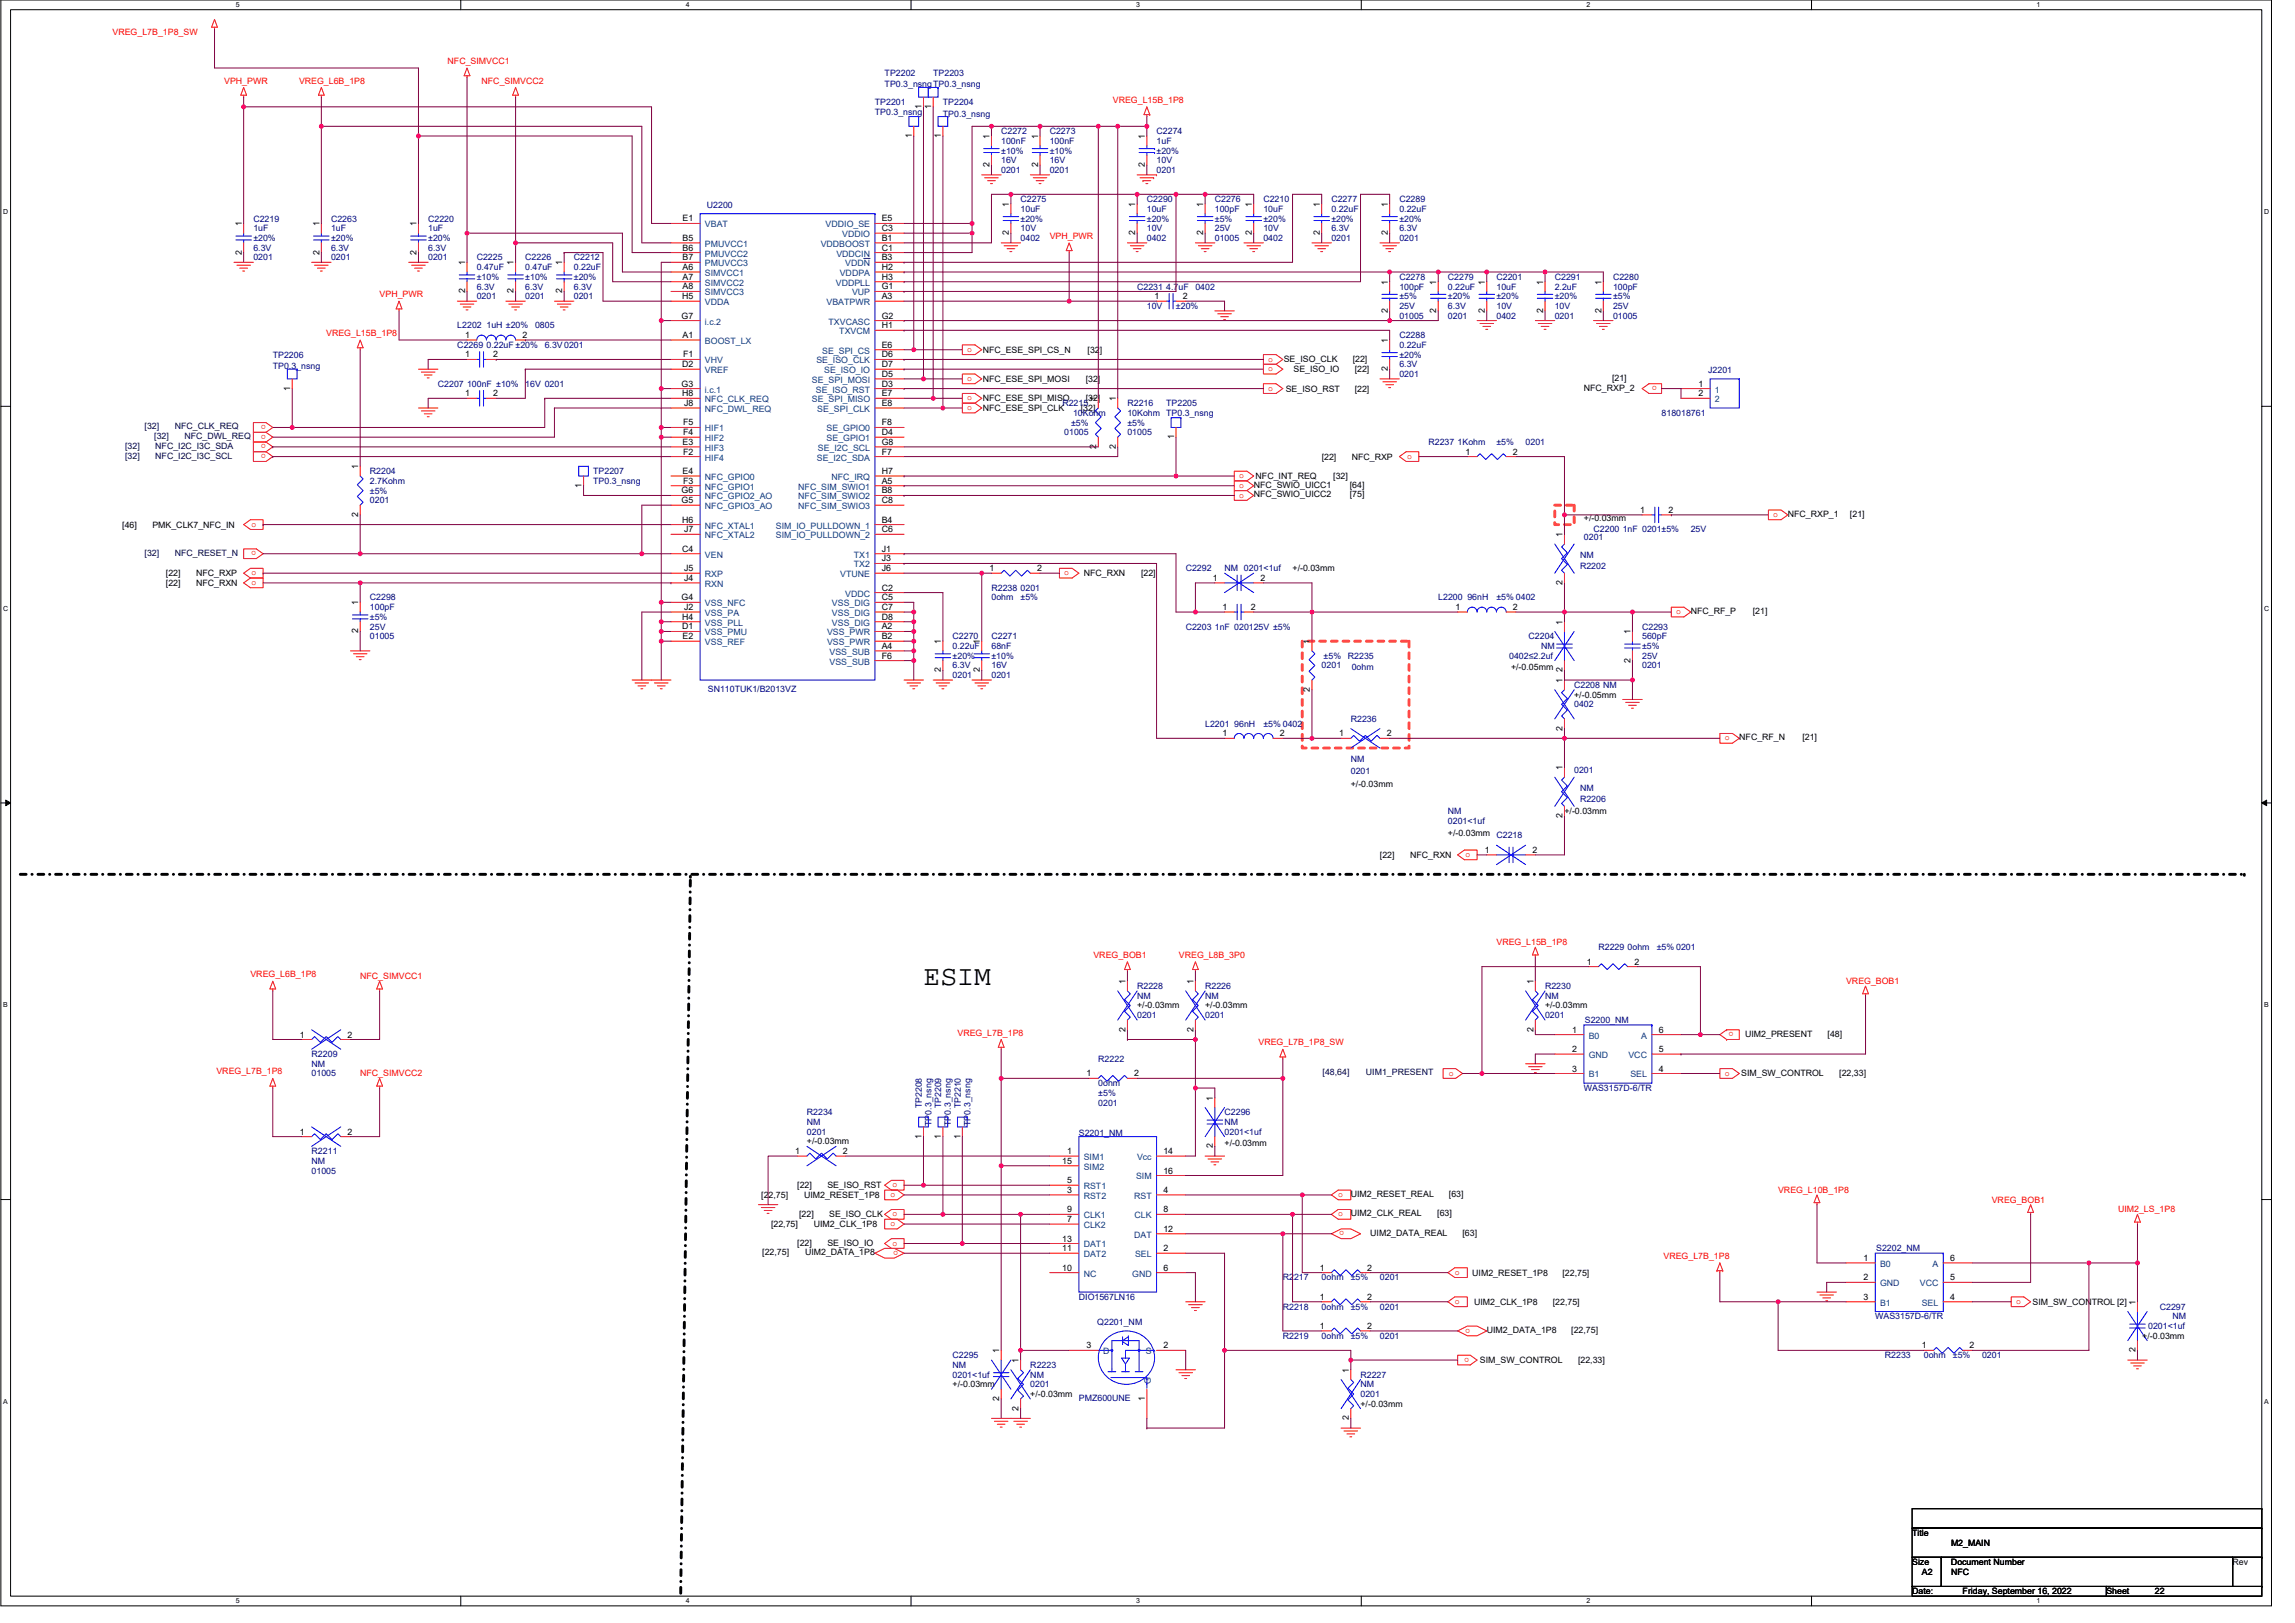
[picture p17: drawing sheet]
<svg xmlns="http://www.w3.org/2000/svg" width="420mm" height="297mm" viewBox="0 0 420 297" stroke-linecap="round" stroke-linejoin="round" font-family="sans-serif">
<defs><g id="words">
<text font-size="5.2" x="169.1" y="180.3">ESIM</text>
<g font-size="1.6" fill="#f00">
<text x="20.6" y="6.4">VREG_L7B_1P8_SW</text>
<text x="81.9" y="11.7">NFC_SIMVCC1</text>
<text x="41.1" y="15.3">VPH_PWR</text>
<text x="54.7" y="15.3">VREG_L6B_1P8</text>
<text x="88.2" y="15.3">NFC_SIMVCC2</text>
<text x="203.7" y="18.9">VREG_L15B_1P8</text>
<text x="192.2" y="43.7">VPH_PWR</text>
<text x="69.5" y="54.4">VPH_PWR</text>
<text x="59.7" y="61.5">VREG_L15B_1P8</text>
<text x="177.1" y="64.4">o</text>
<text x="177.1" y="69.7">o</text>
<text x="232.2" y="66.2">o</text>
<text x="232.2" y="68">o</text>
<text x="232.2" y="71.5">o</text>
<text x="303.3" y="70.7" transform="rotate(180 303.3 70.7)">o</text>
<text x="48.7" y="77.8" transform="rotate(180 48.7 77.8)">o</text>
<text x="177.1" y="73.3">o</text>
<text x="177.1" y="75.1">o</text>
<text x="48.7" y="79.6" transform="rotate(180 48.7 79.6)">o</text>
<text x="48.7" y="81.3" transform="rotate(180 48.7 81.3)">o</text>
<text x="48.7" y="83.1" transform="rotate(180 48.7 83.1)">o</text>
<text x="257.6" y="84">o</text>
<text x="226.9" y="87.5">o</text>
<text x="226.9" y="89.3">o</text>
<text x="226.9" y="91.1">o</text>
<text x="324.6" y="94.6">o</text>
<text x="46" y="96.4">o</text>
<text x="46.9" y="100.9" transform="rotate(180 46.9 100.9)">o</text>
<text x="46" y="105.3">o</text>
<text x="46" y="107.1">o</text>
<text x="194.8" y="105.3">o</text>
<text x="306.9" y="112.4">o</text>
<text x="315.8" y="135.5">o</text>
<text x="268.3" y="156.9">o</text>
<text x="274" y="173">VREG_L15B_1P8</text>
<text x="45.9" y="178.9">VREG_L6B_1P8</text>
<text x="65.9" y="179.2">NFC_SIMVCC1</text>
<text x="200.2" y="175.3">VREG_BOB1</text>
<text x="215.8" y="175.3">VREG_L8B_3P0</text>
<text x="338" y="180.1">VREG_BOB1</text>
<text x="175.3" y="189.5">VREG_L7B_1P8</text>
<text x="230.4" y="191.3">VREG_L7B_1P8_SW</text>
<text x="317.4" y="188.9" transform="rotate(180 317.4 188.9)">o</text>
<text x="39.6" y="196.7">VREG_L7B_1P8</text>
<text x="65.9" y="197">NFC_SIMVCC2</text>
<text x="265.3" y="196.9">o</text>
<text x="315.8" y="196.9">o</text>
<text x="163" y="219.1">o</text>
<text x="163.4" y="217.3">o</text>
<text x="245" y="219.1">o</text>
<text x="325.5" y="218.3">VREG_L10B_1P8</text>
<text x="364.6" y="220.1">VREG_BOB1</text>
<text x="387.8" y="221.9">UIM2_LS_1P8</text>
<text x="163" y="224.4">o</text>
<text x="163.4" y="222.6">o</text>
<text x="163.4" y="228">o</text>
<text x="245" y="222.6">o</text>
<text x="246.1" y="225.4" transform="rotate(180 246.1 225.4)">o</text>
<text x="164.4" y="228.9" transform="rotate(180 164.4 228.9)">o</text>
<text x="266.3" y="233.3">o</text>
<text x="304.6" y="230.4">VREG_L7B_1P8</text>
<text x="266.3" y="238.6">o</text>
<text x="369.1" y="238.6">o</text>
<text x="269.2" y="243.1" transform="rotate(180 269.2 243.1)">o</text>
<text x="269" y="248.5" transform="rotate(180 269 248.5)">o</text>
</g>
<g font-size="1.6" fill="#000080">
<text x="162" y="13.9">TP2202</text>
<text x="162" y="16">TP0.3_nsngTP0.3_nsng</text>
<text x="170.8" y="13.9">TP2203</text>
<text x="160.2" y="19.2">TP2201</text>
<text x="160.2" y="21">TP0.3_nsng</text>
<text x="172.6" y="19.2">TP2204</text>
<text x="172.6" y="21.3">TP0.3_nsng</text>
<text x="183.3" y="24.5">C2272</text>
<text x="183.3" y="26.3">100nF</text>
<text x="183.3" y="29.9">16V</text>
<text x="183.3" y="28.1">±10%</text>
<text x="192.2" y="24.5">C2273</text>
<text x="192.2" y="26.3">100nF</text>
<text x="192.2" y="29.9">16V</text>
<text x="192.2" y="28.1">±10%</text>
<text x="211.7" y="24.5">C2274</text>
<text x="211.7" y="26.3">1uF</text>
<text x="211.7" y="29.9">10V</text>
<text x="211.7" y="28.1">±20%</text>
<text x="183.3" y="31.7">0201</text>
<text x="192.2" y="31.7">0201</text>
<text x="211.7" y="31.7">0201</text>
<text x="46.4" y="40.5">C2219</text>
<text x="60.6" y="40.5">C2263</text>
<text x="78.4" y="40.5">C2220</text>
<text x="129.4" y="38.1">U2200</text>
<text x="186.8" y="37">C2275</text>
<text x="186.8" y="38.8">10uF</text>
<text x="186.8" y="40.5">±20%</text>
<text x="210" y="37">C2290</text>
<text x="210" y="38.8">10uF</text>
<text x="210" y="40.5">±20%</text>
<text x="222.4" y="37">C2276</text>
<text x="222.4" y="38.8">100pF</text>
<text x="222.4" y="40.5">±5%</text>
<text x="231.3" y="37">C2210</text>
<text x="231.3" y="38.8">10uF</text>
<text x="231.3" y="40.5">±20%</text>
<text x="243.7" y="37">C2277</text>
<text x="243.7" y="38.8">0.22uF</text>
<text x="243.7" y="40.5">±20%</text>
<text x="256.2" y="37">C2289</text>
<text x="256.2" y="38.8">0.22uF</text>
<text x="256.2" y="40.5">±20%</text>
<text x="46.4" y="42.3">1uF</text>
<text x="46.4" y="47.7">0201</text>
<text x="46.4" y="45.9">6.3V</text>
<text x="46.4" y="44.1">±20%</text>
<text x="60.6" y="42.3">1uF</text>
<text x="60.6" y="47.7">0201</text>
<text x="60.6" y="45.9">6.3V</text>
<text x="60.6" y="44.1">±20%</text>
<text x="78.4" y="42.3">1uF</text>
<text x="78.4" y="47.7">0201</text>
<text x="78.4" y="45.9">6.3V</text>
<text x="78.4" y="44.1">±20%</text>
<text x="87.3" y="47.7">C2225</text>
<text x="96.2" y="47.7">C2226</text>
<text x="105.1" y="47.7">C2212</text>
<text x="186.8" y="44.1">0402</text>
<text x="186.8" y="42.3">10V</text>
<text x="210" y="44.1">0402</text>
<text x="210" y="42.3">10V</text>
<text x="222.4" y="44.1">01005</text>
<text x="222.4" y="42.3">25V</text>
<text x="231.3" y="44.1">0402</text>
<text x="231.3" y="42.3">10V</text>
<text x="243.7" y="44.1">0201</text>
<text x="243.7" y="42.3">6.3V</text>
<text x="256.2" y="44.1">0201</text>
<text x="256.2" y="42.3">6.3V</text>
<text x="87.3" y="49.4">0.47uF</text>
<text x="87.3" y="53">6.3V</text>
<text x="87.3" y="51.2">±10%</text>
<text x="96.2" y="49.4">0.47uF</text>
<text x="96.2" y="53">6.3V</text>
<text x="96.2" y="51.2">±10%</text>
<text x="105.1" y="49.4">0.22uF</text>
<text x="105.1" y="53">6.3V</text>
<text x="105.1" y="51.2">±20%</text>
<text x="208.2" y="53">C2231 4.7uF</text>
<text x="218.9" y="53">0402</text>
<text x="256.2" y="51.2">C2278</text>
<text x="256.2" y="53">100pF</text>
<text x="265.1" y="51.2">C2279</text>
<text x="265.1" y="53">0.22uF</text>
<text x="274" y="51.2">C2201</text>
<text x="274" y="53">10uF</text>
<text x="284.6" y="51.2">C2291</text>
<text x="284.6" y="53">2.2uF</text>
<text x="295.3" y="51.2">C2280</text>
<text x="295.3" y="53">100pF</text>
<text x="87.3" y="54.8">0201</text>
<text x="96.2" y="54.8">0201</text>
<text x="105.1" y="54.8">0201</text>
<text x="210" y="56.5">10V</text>
<text x="215.3" y="56.5">±20%</text>
<text x="256.2" y="58.3">01005</text>
<text x="256.2" y="56.5">25V</text>
<text x="256.2" y="54.8">±5%</text>
<text x="265.1" y="58.3">0201</text>
<text x="265.1" y="56.5">6.3V</text>
<text x="265.1" y="54.8">±20%</text>
<text x="274" y="58.3">0402</text>
<text x="274" y="56.5">10V</text>
<text x="274" y="54.8">±20%</text>
<text x="284.6" y="58.3">0201</text>
<text x="284.6" y="56.5">10V</text>
<text x="284.6" y="54.8">±20%</text>
<text x="295.3" y="58.3">01005</text>
<text x="295.3" y="56.5">25V</text>
<text x="295.3" y="54.8">±5%</text>
<text x="49.9" y="65.4">TP2206</text>
<text x="83.7" y="63.7">C2269 0.22uF ±20%</text>
<text x="83.7" y="60.1">L2202 1uH ±20%</text>
<text x="97.9" y="60.1">0805</text>
<text x="99.7" y="63.7">6.3V0201</text>
<text x="256.2" y="61.9">C2288</text>
<text x="256.2" y="63.7">0.22uF</text>
<text x="256.2" y="65.4">±20%</text>
<text x="49.9" y="67.6">TP0.3_nsng</text>
<text x="80.2" y="70.8">C2207 100nF ±10%</text>
<text x="96.2" y="70.8">16V 0201</text>
<text x="256.2" y="69">0201</text>
<text x="256.2" y="67.2">6.3V</text>
<text x="312.7" y="68.3">J2201</text>
<text x="194.5" y="74.3">R2215</text>
<text x="196.1" y="77.9">±5%</text>
<text x="196.4" y="76.1">10Kohm</text>
<text x="206.4" y="74.3">R2216</text>
<text x="206.4" y="76.1">10Kohm TP0.3_nsng</text>
<text x="206.4" y="77.9">±5%</text>
<text x="213.5" y="74.3">TP2205</text>
<text x="304.2" y="76.1">818018761</text>
<text x="194.8" y="79.7">01005</text>
<text x="206.4" y="79.7">01005</text>
<text x="261.5" y="81.4">R2237 1Kohm</text>
<text x="274" y="81.4">±5%</text>
<text x="279.3" y="81.4">0201</text>
<text x="67.7" y="86.8">R2204</text>
<text x="67.7" y="88.6">2.7Kohm</text>
<text x="108.6" y="86.8">TP2207</text>
<text x="108.6" y="88.6">TP0.3_nsng</text>
<text x="67.7" y="90.3">±5%</text>
<text x="67.7" y="92.1">0201</text>
<text x="290" y="98.9">0201</text>
<text x="291.7" y="97.4">C2200 1nF 0201±5%</text>
<text x="309.5" y="97.4">25V</text>
<text x="217.1" y="104.6">C2292</text>
<text x="224.2" y="104.6">NM 0201&lt;1uf</text>
<text x="289.3" y="104.2">R2202</text>
<text x="289.3" y="102.1">NM</text>
<text x="67.7" y="109.9">C2298</text>
<text x="67.7" y="111.7">100pF</text>
<text x="67.7" y="113.4">±5%</text>
<text x="181.5" y="108.1">R2238</text>
<text x="181.5" y="109.9">0ohm</text>
<text x="186.8" y="109.9">±5%</text>
<text x="186.8" y="108.1">0201</text>
<text x="263.3" y="109.9">L2200 96nH</text>
<text x="274" y="109.9">±5% 0402</text>
<text x="67.7" y="117">01005</text>
<text x="67.7" y="115.2">25V</text>
<text x="174.4" y="117">C2270</text>
<text x="174.4" y="118.8">0.22uF</text>
<text x="181.5" y="117">C2271</text>
<text x="181.5" y="118.8">68nF</text>
<text x="217.1" y="115.2">C2203 1nF 020125V ±5%</text>
<text x="279.8" y="117">C2204</text>
<text x="282.1" y="118.8">NM</text>
<text x="300.6" y="115.2">C2293</text>
<text x="300.6" y="117">560pF</text>
<text x="300.6" y="118.8">±5%</text>
<text x="174.4" y="124.1">0201</text>
<text x="174.4" y="122.3">6.3V</text>
<text x="174.4" y="120.6">±20%</text>
<text x="181.5" y="124.1">0201</text>
<text x="181.5" y="122.3">16V</text>
<text x="181.5" y="120.6">±10%</text>
<text x="242" y="122.3">0201</text>
<text x="242.3" y="120.6">±5%</text>
<text x="246.8" y="120.6">R2235</text>
<text x="247.5" y="122.7">0ohm</text>
<text x="276.3" y="120.6">0402≤2.2uf</text>
<text x="288.2" y="125.9">C2208 NM</text>
<text x="300.6" y="122.3">0201</text>
<text x="300.6" y="120.6">25V</text>
<text x="129.6" y="126.6">SN110TUK1/B2013VZ</text>
<text x="288.2" y="129.4">0402</text>
<text x="220.6" y="133">L2201 96nH</text>
<text x="231.3" y="133">±5% 0402</text>
<text x="247.3" y="132.1">R2236</text>
<text x="247.3" y="139.4">NM</text>
<text x="247.3" y="141.7">0201</text>
<text x="288.2" y="141.5">0201</text>
<text x="265.1" y="149">NM</text>
<text x="289.3" y="146.9">R2206</text>
<text x="289.3" y="144.7">NM</text>
<text x="265.1" y="150.8">0201&lt;1uf</text>
<text x="274" y="153.4">C2218</text>
<text x="292.6" y="173.9">R2229 0ohm</text>
<text x="303.3" y="173.9">±5% 0201</text>
<text x="208.2" y="181">R2228</text>
<text x="208.2" y="182.8">NM</text>
<text x="220.6" y="181">R2226</text>
<text x="220.6" y="182.8">NM</text>
<text x="282.9" y="181">R2230</text>
<text x="282.9" y="182.8">NM</text>
<text x="208.2" y="186.3">0201</text>
<text x="220.6" y="186.3">0201</text>
<text x="282.9" y="186.3">0201</text>
<text x="290.1" y="187.2">S2200_NM</text>
<text x="57.1" y="193.5">R2209</text>
<text x="57.1" y="195.2">NM</text>
<text x="57.1" y="197">01005</text>
<text x="201.1" y="194.3">R2222</text>
<text x="168.8" y="202.9" transform="rotate(-90 168.8 202.9)">TP2208</text>
<text x="172.3" y="202.9" transform="rotate(-90 172.3 202.9)">TP2209</text>
<text x="175.9" y="202.9" transform="rotate(-90 175.9 202.9)">TP2210</text>
<text x="201.1" y="198.8">0ohm</text>
<text x="201.1" y="200.6">±5%</text>
<text x="201.1" y="202.3">0201</text>
<text x="290" y="199.7">WAS3157D-6/TR</text>
<text x="147.7" y="204.1">R2234</text>
<text x="147.7" y="205.9">NM</text>
<text x="147.7" y="207.7">0201</text>
<text x="170.5" y="206.1" transform="rotate(-90 170.5 206.1)">TP0.3_nsng</text>
<text x="174.1" y="206.1" transform="rotate(-90 174.1 206.1)">TP0.3_nsng</text>
<text x="177.7" y="206.1" transform="rotate(-90 177.7 206.1)">TP0.3_nsng</text>
<text x="197.5" y="207.9">S2201_NM</text>
<text x="224.2" y="204.1">C2296</text>
<text x="224.2" y="205.9">NM</text>
<text x="224.2" y="207.7">0201&lt;1uf</text>
<text x="57.1" y="211.2">R2211</text>
<text x="57.1" y="213">NM</text>
<text x="57.1" y="214.8">01005</text>
<text x="343.5" y="229">S2202_NM</text>
<text x="197.5" y="237.9">DIO1567LN16</text>
<text x="234.9" y="234.3">R2217</text>
<text x="234.9" y="239.7">R2218</text>
<text x="242" y="234.3">0ohm</text>
<text x="242" y="239.7">0ohm</text>
<text x="247.3" y="234.3">±5%</text>
<text x="247.3" y="239.7">±5%</text>
<text x="252.6" y="234.3">0201</text>
<text x="252.6" y="239.7">0201</text>
<text x="395.4" y="239.7">C2297</text>
<text x="200.9" y="242.5">Q2201_NM</text>
<text x="234.9" y="245">R2219</text>
<text x="242" y="245">0ohm</text>
<text x="247.3" y="245">±5%</text>
<text x="252.6" y="245">0201</text>
<text x="343.3" y="241.5">WAS3157D-6/TR</text>
<text x="393.3" y="243.2">0201&lt;1uf</text>
<text x="397.7" y="241.5">NM</text>
<text x="174.4" y="248.6">C2295</text>
<text x="174.4" y="250.3">NM</text>
<text x="188.6" y="250.3">R2223</text>
<text x="345.1" y="248.6">R2233</text>
<text x="352.2" y="248.6">0ohm</text>
<text x="357.5" y="248.6">±5%</text>
<text x="362.9" y="248.6">0201</text>
<text x="174.4" y="252.1">0201&lt;1uf</text>
<text x="188.6" y="252.1">NM</text>
<text x="188.6" y="253.9">0201</text>
<text x="197.5" y="256.4">PMZ600UNE</text>
<text x="249.1" y="252.1">R2227</text>
<text x="249.1" y="253.9">NM</text>
<text x="249.1" y="255.7">0201</text>
</g>
<g font-size="1.6">
<text x="168.7" y="19.9" transform="rotate(-90 168.7 19.9)">1</text>
<text x="170.5" y="19.9" transform="rotate(-90 170.5 19.9)">1</text>
<text x="166.9" y="25.3" transform="rotate(-90 166.9 25.3)">1</text>
<text x="172.3" y="25.3" transform="rotate(-90 172.3 25.3)">1</text>
<text x="181.2" y="25.4" transform="rotate(-90 181.2 25.4)">1</text>
<text x="190" y="25.4" transform="rotate(-90 190 25.4)">1</text>
<text x="209.6" y="25.4" transform="rotate(-90 209.6 25.4)">1</text>
<text x="181.2" y="30.6" transform="rotate(-90 181.2 30.6)">2</text>
<text x="190" y="30.6" transform="rotate(-90 190 30.6)">2</text>
<text x="209.6" y="30.6" transform="rotate(-90 209.6 30.6)">2</text>
<text x="44.2" y="41.4" transform="rotate(-90 44.2 41.4)">1</text>
<text x="58.5" y="41.4" transform="rotate(-90 58.5 41.4)">1</text>
<text x="76.2" y="41.4" transform="rotate(-90 76.2 41.4)">1</text>
<text x="125" y="40.5">E1</text>
<text x="161.4" y="40.5">E5</text>
<text x="184.7" y="37.9" transform="rotate(-90 184.7 37.9)">1</text>
<text x="207.8" y="37.9" transform="rotate(-90 207.8 37.9)">1</text>
<text x="220.3" y="37.9" transform="rotate(-90 220.3 37.9)">1</text>
<text x="229.2" y="37.9" transform="rotate(-90 229.2 37.9)">1</text>
<text x="241.6" y="37.9" transform="rotate(-90 241.6 37.9)">1</text>
<text x="254" y="37.9" transform="rotate(-90 254 37.9)">1</text>
<text x="44.2" y="46.6" transform="rotate(-90 44.2 46.6)">2</text>
<text x="58.5" y="46.6" transform="rotate(-90 58.5 46.6)">2</text>
<text x="76.2" y="46.6" transform="rotate(-90 76.2 46.6)">2</text>
<text x="125" y="44.1">B5</text>
<text x="125" y="45.9">B6</text>
<text x="125" y="47.6">B7</text>
<text x="161.4" y="44.1">B1</text>
<text x="161.4" y="45.9">C1</text>
<text x="161.4" y="42.3">C3</text>
<text x="161.4" y="47.6">B3</text>
<text x="184.7" y="43" transform="rotate(-90 184.7 43)">2</text>
<text x="207.8" y="43" transform="rotate(-90 207.8 43)">2</text>
<text x="220.3" y="43" transform="rotate(-90 220.3 43)">2</text>
<text x="229.2" y="43" transform="rotate(-90 229.2 43)">2</text>
<text x="241.6" y="43" transform="rotate(-90 241.6 43)">2</text>
<text x="254" y="43" transform="rotate(-90 254 43)">2</text>
<text x="85.1" y="53.7" transform="rotate(-90 85.1 53.7)">2</text>
<text x="85.1" y="48.5" transform="rotate(-90 85.1 48.5)">1</text>
<text x="94" y="53.7" transform="rotate(-90 94 53.7)">2</text>
<text x="94" y="48.5" transform="rotate(-90 94 48.5)">1</text>
<text x="102.9" y="53.7" transform="rotate(-90 102.9 53.7)">2</text>
<text x="102.9" y="48.5" transform="rotate(-90 102.9 48.5)">1</text>
<text x="125" y="49.4">A6</text>
<text x="125" y="51.2">A7</text>
<text x="125" y="53">A8</text>
<text x="161.4" y="51.2">H3</text>
<text x="161.4" y="49.4">H2</text>
<text x="161.4" y="53">G1</text>
<text x="254" y="52.1" transform="rotate(-90 254 52.1)">1</text>
<text x="262.9" y="52.1" transform="rotate(-90 262.9 52.1)">1</text>
<text x="271.8" y="52.1" transform="rotate(-90 271.8 52.1)">1</text>
<text x="282.5" y="52.1" transform="rotate(-90 282.5 52.1)">1</text>
<text x="293.2" y="52.1" transform="rotate(-90 293.2 52.1)">1</text>
<text x="124.8" y="58.3">G7</text>
<text x="124.9" y="54.8">H5</text>
<text x="161.4" y="54.8">A3</text>
<text x="161.4" y="58.3">G2</text>
<text x="211.4" y="54.8">1</text>
<text x="216.5" y="54.8">2</text>
<text x="254" y="57.3" transform="rotate(-90 254 57.3)">2</text>
<text x="262.9" y="57.3" transform="rotate(-90 262.9 57.3)">2</text>
<text x="271.8" y="57.3" transform="rotate(-90 271.8 57.3)">2</text>
<text x="282.5" y="57.3" transform="rotate(-90 282.5 57.3)">2</text>
<text x="293.2" y="57.3" transform="rotate(-90 293.2 57.3)">2</text>
<text x="85.1" y="65.4">1</text>
<text x="85.1" y="61.9">1</text>
<text x="90.3" y="65.4">2</text>
<text x="95.6" y="61.9">2</text>
<text x="125" y="61.9">A1</text>
<text x="125" y="65.4">F1</text>
<text x="161.4" y="65.4">D6</text>
<text x="161.4" y="63.6">E6</text>
<text x="161.4" y="60.1">H1</text>
<text x="179.9" y="64.5">NFC_ESE_SPI_CS_N</text>
<text x="199.1" y="64.5">[32]</text>
<text x="254" y="62.8" transform="rotate(-90 254 62.8)">1</text>
<text x="53.1" y="71.5" transform="rotate(-90 53.1 71.5)">1</text>
<text x="124.8" y="70.8">G3</text>
<text x="124.9" y="67.2">D2</text>
<text x="161.4" y="67.2">D7</text>
<text x="161.4" y="70.8">D3</text>
<text x="161.4" y="69">D5</text>
<text x="179.9" y="69.9">NFC_ESE_SPI_MOSI</text>
<text x="198.8" y="69.9">[32]</text>
<text x="235" y="66.3">SE_ISO_CLK</text>
<text x="235.4" y="71.7">SE_ISO_RST</text>
<text x="236.8" y="68.1">SE_ISO_IO</text>
<text x="247.7" y="66.3">[22]</text>
<text x="248" y="71.7">[22]</text>
<text x="248" y="68.1">[22]</text>
<text x="254" y="67.9" transform="rotate(-90 254 67.9)">2</text>
<text x="290" y="71.5">NFC_RXP_2</text>
<text x="295.1" y="69.7">[21]</text>
<text x="310.9" y="70.8">1</text>
<text x="85.1" y="72.5">1</text>
<text x="90.3" y="72.5">2</text>
<text x="124.9" y="72.5">H8</text>
<text x="125" y="77.9">F5</text>
<text x="125.2" y="74.3">J8</text>
<text x="161.4" y="77.9">F8</text>
<text x="161.4" y="74.3">E8</text>
<text x="161.4" y="72.5">E7</text>
<text x="179.9" y="73.4">NFC_ESE_SPI_MISO</text>
<text x="179.9" y="75.2">NFC_ESE_SPI_CLK</text>
<text x="197.9" y="75.2">[32]</text>
<text x="198.8" y="73.4">[32]</text>
<text x="200.7" y="73.4" transform="rotate(-90 200.7 73.4)">1</text>
<text x="204.3" y="73.4" transform="rotate(-90 204.3 73.4)">1</text>
<text x="310.9" y="72.5">2</text>
<text x="125" y="81.4">E3</text>
<text x="125" y="79.6">F4</text>
<text x="125" y="83.2">F2</text>
<text x="161.4" y="79.6">D4</text>
<text x="161.4" y="81.4">G8</text>
<text x="161.4" y="83.2">F7</text>
<text x="200.7" y="82.2" transform="rotate(-90 200.7 82.2)">2</text>
<text x="204.3" y="82.2" transform="rotate(-90 204.3 82.2)">2</text>
<text x="214.9" y="80.4" transform="rotate(-90 214.9 80.4)">1</text>
<text x="268.3" y="83.2">1</text>
<text x="277" y="83.2">2</text>
<text x="65.6" y="85.9" transform="rotate(-90 65.6 85.9)">1</text>
<text x="106.5" y="89.3" transform="rotate(-90 106.5 89.3)">1</text>
<text x="125" y="86.8">E4</text>
<text x="125" y="88.5">F3</text>
<text x="161.4" y="88.5">A5</text>
<text x="161.4" y="86.8">H7</text>
<text x="229.5" y="89.3">NFC_SWIO_UICC1</text>
<text x="229.9" y="87.7">NFC_INT_REQ</text>
<text x="242" y="84.1">[22]</text>
<text x="244.1" y="87.7">[32]</text>
<text x="247.1" y="89.3">[64]</text>
<text x="247.5" y="84.1">NFC_RXP</text>
<text x="65.6" y="94.6" transform="rotate(-90 65.6 94.6)">2</text>
<text x="124.8" y="90.3">G6</text>
<text x="124.8" y="92.1">G5</text>
<text x="124.9" y="95.6">H6</text>
<text x="161.4" y="90.3">B8</text>
<text x="161.4" y="92.1">C8</text>
<text x="161.4" y="95.6">B4</text>
<text x="229.5" y="91">NFC_SWIO_UICC2</text>
<text x="247.1" y="91">[75]</text>
<text x="290" y="95.3">+/-0.03mm</text>
<text x="300.3" y="93.9">1</text>
<text x="305.4" y="93.9">2</text>
<text x="327.3" y="94.6">NFC_RXP_1</text>
<text x="338.7" y="94.6">[21]</text>
<text x="22.4" y="96.6">[46]</text>
<text x="27.9" y="96.6">PMK_CLK7_NFC_IN</text>
<text x="124.9" y="101">C4</text>
<text x="125.2" y="97.4">J7</text>
<text x="161.4" y="97.4">C6</text>
<text x="161.4" y="101">J1</text>
<text x="286.1" y="98.3" transform="rotate(-90 286.1 98.3)">1</text>
<text x="30.4" y="105.4">[22]</text>
<text x="30.4" y="107.2">[22]</text>
<text x="35.9" y="105.4">NFC_RXP</text>
<text x="35.9" y="107.2">NFC_RXN</text>
<text x="125.2" y="106.3">J4</text>
<text x="125.2" y="104.5">J5</text>
<text x="161.4" y="102.8">J3</text>
<text x="161.4" y="104.5">J6</text>
<text x="181.2" y="104.5">1</text>
<text x="189.9" y="104.5">2</text>
<text x="198.4" y="105.4">NFC_RXN</text>
<text x="208.9" y="105.4">[22]</text>
<text x="222" y="106.3">1</text>
<text x="230.8" y="106.3">2</text>
<text x="236.6" y="104.6">+/-0.03mm</text>
<text x="286.1" y="107" transform="rotate(-90 286.1 107)">2</text>
<text x="65.6" y="110.8" transform="rotate(-90 65.6 110.8)">1</text>
<text x="124.8" y="109.9">G4</text>
<text x="124.9" y="113.4">H4</text>
<text x="125.2" y="111.7">J2</text>
<text x="161.4" y="108.1">C2</text>
<text x="161.4" y="109.9">C5</text>
<text x="161.4" y="113.4">D8</text>
<text x="161.4" y="111.7">C7</text>
<text x="223.8" y="111.7">1</text>
<text x="229" y="111.7">2</text>
<text x="266.5" y="111.7">1</text>
<text x="277" y="111.7">2</text>
<text x="309.5" y="112.4">NFC_RF_P</text>
<text x="320.9" y="112.4">[21]</text>
<text x="65.6" y="115.9" transform="rotate(-90 65.6 115.9)">2</text>
<text x="124.9" y="115.2">D1</text>
<text x="125" y="117">E2</text>
<text x="161.4" y="115.2">A2</text>
<text x="161.4" y="117">B2</text>
<text x="161.4" y="118.8">A4</text>
<text x="172.3" y="117.9" transform="rotate(-90 172.3 117.9)">1</text>
<text x="179.4" y="117.9" transform="rotate(-90 179.4 117.9)">1</text>
<text x="239.8" y="117.9" transform="rotate(-90 239.8 117.9)">1</text>
<text x="286.1" y="114.3" transform="rotate(-90 286.1 114.3)">1</text>
<text x="298.5" y="116.1" transform="rotate(-90 298.5 116.1)">1</text>
<text x="161.4" y="120.5">F6</text>
<text x="172.3" y="123" transform="rotate(-90 172.3 123)">2</text>
<text x="179.4" y="123" transform="rotate(-90 179.4 123)">2</text>
<text x="276.6" y="122.7">+/-0.05mm</text>
<text x="286.1" y="125" transform="rotate(-90 286.1 125)">1</text>
<text x="286.1" y="123" transform="rotate(-90 286.1 123)">2</text>
<text x="298.5" y="121.3" transform="rotate(-90 298.5 121.3)">2</text>
<text x="239.8" y="126.6" transform="rotate(-90 239.8 126.6)">2</text>
<text x="288.2" y="127.7">+/-0.05mm</text>
<text x="223.8" y="134.8">1</text>
<text x="234.3" y="134.8">2</text>
<text x="245.2" y="134.8">1</text>
<text x="253.9" y="134.8">2</text>
<text x="286.1" y="133.7" transform="rotate(-90 286.1 133.7)">2</text>
<text x="318.4" y="135.5">NFC_RF_N</text>
<text x="330" y="135.5">[21]</text>
<text x="286.1" y="141" transform="rotate(-90 286.1 141)">1</text>
<text x="247.3" y="144">+/-0.03mm</text>
<text x="286.1" y="149.7" transform="rotate(-90 286.1 149.7)">2</text>
<text x="286.4" y="149">+/-0.03mm</text>
<text x="265.1" y="153.1">+/-0.03mm</text>
<text x="252.6" y="157">[22]</text>
<text x="258.1" y="157">NFC_RXN</text>
<text x="271.8" y="156.1">1</text>
<text x="280.5" y="156.1">2</text>
<text x="290.5" y="176.5">1</text>
<text x="299.2" y="176.5">2</text>
<text x="206" y="180.1" transform="rotate(-90 206 180.1)">1</text>
<text x="208.2" y="184.6">+/-0.03mm</text>
<text x="218.5" y="180.1" transform="rotate(-90 218.5 180.1)">1</text>
<text x="220.6" y="184.6">+/-0.03mm</text>
<text x="280.7" y="180.1" transform="rotate(-90 280.7 180.1)">1</text>
<text x="282.9" y="184.6">+/-0.03mm</text>
<text x="54.9" y="189.9">1</text>
<text x="63.6" y="189.9">2</text>
<text x="206" y="188.8" transform="rotate(-90 206 188.8)">2</text>
<text x="218.5" y="188.8" transform="rotate(-90 218.5 188.8)">2</text>
<text x="280.7" y="188.8" transform="rotate(-90 280.7 188.8)">2</text>
<text x="287.8" y="189">1</text>
<text x="303.7" y="189">6</text>
<text x="319.5" y="189.7">UIM2_PRESENT</text>
<text x="334.6" y="189.7">[48]</text>
<text x="198.9" y="197">1</text>
<text x="207.7" y="197">2</text>
<text x="287.8" y="192.6">2</text>
<text x="287.8" y="196.1">3</text>
<text x="303.7" y="196.1">4</text>
<text x="303.7" y="192.6">5</text>
<text x="318.8" y="197">SIM_SW_CONTROL</text>
<text x="336.7" y="197">[22,33]</text>
<text x="222" y="201.4" transform="rotate(-90 222 201.4)">1</text>
<text x="54.9" y="207.7">1</text>
<text x="63.6" y="207.7">2</text>
<text x="147.7" y="209.5">+/-0.03mm</text>
<text x="168.7" y="208.4" transform="rotate(-90 168.7 208.4)">1</text>
<text x="172.3" y="208.4" transform="rotate(-90 172.3 208.4)">1</text>
<text x="175.8" y="208.4" transform="rotate(-90 175.8 208.4)">1</text>
<text x="224.2" y="209.8">+/-0.03mm</text>
<text x="145.6" y="211.2">1</text>
<text x="154.3" y="211.2">2</text>
<text x="194.5" y="213">15</text>
<text x="195.4" y="211.2">1</text>
<text x="213" y="211.2">14</text>
<text x="213" y="214.8">16</text>
<text x="222" y="210.2" transform="rotate(-90 222 210.2)">2</text>
<text x="139.4" y="219.2">[22,75]</text>
<text x="146" y="217.5">[22]</text>
<text x="147.2" y="219.2">UIM2_RESET_1P8</text>
<text x="151.5" y="217.5">SE_ISO_RST</text>
<text x="195.4" y="221.9">9</text>
<text x="195.4" y="216.6">5</text>
<text x="195.4" y="218.3">3</text>
<text x="213" y="221.9">8</text>
<text x="213" y="218.3">4</text>
<text x="247.3" y="219.1">UIM2_RESET_REAL</text>
<text x="265.3" y="219.1">[63]</text>
<text x="141.2" y="224.6">[22,75]</text>
<text x="146.3" y="222.8">[22]</text>
<text x="149" y="224.6">UIM2_CLK_1P8</text>
<text x="151.8" y="222.8">SE_ISO_CLK</text>
<text x="194.5" y="227.2">13</text>
<text x="195.4" y="223.7">7</text>
<text x="213" y="225.4">12</text>
<text x="247.3" y="222.6">UIM2_CLK_REAL</text>
<text x="250.9" y="226.2">UIM2_DATA_REAL</text>
<text x="263.1" y="222.6">[63]</text>
<text x="267.7" y="226.2">[63]</text>
<text x="139.6" y="229.7">[22,75]</text>
<text x="146" y="228.1">[22]</text>
<text x="147.4" y="229.7">UIM2_DATA_1P8</text>
<text x="151.5" y="228.1">SE_ISO_IO</text>
<text x="194.5" y="229">11</text>
<text x="194.5" y="232.6">10</text>
<text x="213" y="232.6">6</text>
<text x="213" y="229">2</text>
<text x="241.6" y="232.6">1</text>
<text x="250.3" y="232.6">2</text>
<text x="269.5" y="233.5">UIM2_RESET_1P8</text>
<text x="286.1" y="233.5">[22,75]</text>
<text x="341.2" y="230.8">1</text>
<text x="357" y="230.8">6</text>
<text x="241.6" y="237.9">1</text>
<text x="250.3" y="237.9">2</text>
<text x="269.9" y="238.8">UIM2_CLK_1P8</text>
<text x="284.3" y="238.8">[22,75]</text>
<text x="341.2" y="234.3">2</text>
<text x="341.2" y="237.9">3</text>
<text x="357" y="237.9">4</text>
<text x="357" y="234.3">5</text>
<text x="372.1" y="238.8">SIM_SW_CONTROL [2]</text>
<text x="391" y="238.8" transform="rotate(-90 391 238.8)">1</text>
<text x="241.6" y="243.2">1</text>
<text x="250.3" y="243.2">2</text>
<text x="272.2" y="243.9">UIM2_DATA_1P8</text>
<text x="287.7" y="243.9">[22,75]</text>
<text x="392.2" y="245">+/-0.03mm</text>
<text x="182.9" y="247.7" transform="rotate(-90 182.9 247.7)">1</text>
<text x="186.5" y="249.5" transform="rotate(-90 186.5 249.5)">1</text>
<text x="198.9" y="246.8">3</text>
<text x="213" y="246.8">2</text>
<text x="246.9" y="251.2" transform="rotate(-90 246.9 251.2)">1</text>
<text x="270.9" y="249.5">SIM_SW_CONTROL</text>
<text x="288.9" y="249.5">[22,33]</text>
<text x="351.8" y="246.8">1</text>
<text x="360.6" y="246.8">2</text>
<text x="391" y="247.5" transform="rotate(-90 391 247.5)">2</text>
<text x="174.4" y="253.9">+/-0.03mm</text>
<text x="182.9" y="256.4" transform="rotate(-90 182.9 256.4)">2</text>
<text x="188.6" y="255.7">+/-0.03mm</text>
<text x="209.6" y="256.4" transform="rotate(-90 209.6 256.4)">1</text>
<text x="249.1" y="257.5">+/-0.03mm</text>
<text x="186.5" y="258.2" transform="rotate(-90 186.5 258.2)">2</text>
<text x="246.9" y="260" transform="rotate(-90 246.9 260)">2</text>
<text x="350.1" y="281.1">Title</text>
<text x="350.1" y="286.4">Size</text>
<text x="357.2" y="286.4">Document Number</text>
<text x="357.2" y="282.9">M2_MAIN</text>
<text x="408.7" y="286.4">Rev</text>
<text x="350.1" y="291.8">Date:</text>
<text x="351.8" y="288.2">A2</text>
<text x="357.2" y="288.2">NFC</text>
<text x="359.3" y="291.8">Friday, September 16, 2022</text>
<text x="385.6" y="291.8">Sheet</text>
<text x="394.5" y="291.8">22</text>
</g>
<g font-size="1.6" fill="#004080">
<text x="129.1" y="41.6">VBAT</text>
<text x="151.2" y="41.6">VDDIO_SE</text>
<text x="129.1" y="45.2">PMUVCC1</text>
<text x="129.1" y="46.9">PMUVCC2</text>
<text x="150.3" y="45.2">VDDBOOST</text>
<text x="153.1" y="46.9">VDDCIN</text>
<text x="154.2" y="43.4">VDDIO</text>
<text x="129.1" y="48.7">PMUVCC3</text>
<text x="129.1" y="50.5">SIMVCC1</text>
<text x="129.1" y="52.3">SIMVCC2</text>
<text x="153" y="52.3">VDDPLL</text>
<text x="153.7" y="50.5">VDDPA</text>
<text x="154.7" y="48.7">VDDN</text>
<text x="129.1" y="59.4">i.c.2</text>
<text x="129.1" y="54.1">SIMVCC3</text>
<text x="129.1" y="55.8">VDDA</text>
<text x="151.3" y="55.8">VBATPWR</text>
<text x="151.7" y="59.4">TXVCASC</text>
<text x="156" y="54.1">VUP</text>
<text x="129.1" y="62.9">BOOST_LX</text>
<text x="150.5" y="64.7">SE_SPI_CS</text>
<text x="153.7" y="61.2">TXVCM</text>
<text x="129.1" y="71.8">i.c.1</text>
<text x="129.1" y="66.5">VHV</text>
<text x="129.1" y="68.3">VREF</text>
<text x="148.7" y="70.1">SE_SPI_MOSI</text>
<text x="149.4" y="71.8">SE_ISO_RST</text>
<text x="149.5" y="66.5">SE_ISO_CLK</text>
<text x="150.9" y="68.3">SE_ISO_IO</text>
<text x="314" y="71.8">1</text>
<text x="129.1" y="73.6">NFC_CLK_REQ</text>
<text x="129.1" y="75.4">NFC_DWL_REQ</text>
<text x="148.7" y="73.6">SE_SPI_MISO</text>
<text x="149.6" y="75.4">SE_SPI_CLK</text>
<text x="314" y="73.6">2</text>
<text x="129.1" y="78.9">HIF1</text>
<text x="129.1" y="80.7">HIF2</text>
<text x="129.1" y="82.5">HIF3</text>
<text x="149.7" y="82.5">SE_I2C_SCL</text>
<text x="151.3" y="78.9">SE_GPIO0</text>
<text x="151.3" y="80.7">SE_GPIO1</text>
<text x="129.1" y="84.3">HIF4</text>
<text x="129.1" y="87.8">NFC_GPIO0</text>
<text x="129.1" y="89.6">NFC_GPIO1</text>
<text x="146.1" y="89.6">NFC_SIM_SWIO1</text>
<text x="149.5" y="84.3">SE_I2C_SDA</text>
<text x="152.2" y="87.8">NFC_IRQ</text>
<text x="129.1" y="91.4">NFC_GPIO2_AO</text>
<text x="129.1" y="93.2">NFC_GPIO3_AO</text>
<text x="146.1" y="91.4">NFC_SIM_SWIO2</text>
<text x="146.1" y="93.2">NFC_SIM_SWIO3</text>
<text x="129.1" y="96.7">NFC_XTAL1</text>
<text x="129.1" y="98.5">NFC_XTAL2</text>
<text x="142" y="96.7">SIM_IO_PULLDOWN_1</text>
<text x="142" y="98.5">SIM_IO_PULLDOWN_2</text>
<text x="129.1" y="107.4">RXN</text>
<text x="129.1" y="105.6">RXP</text>
<text x="129.1" y="102.1">VEN</text>
<text x="153.8" y="105.6">VTUNE</text>
<text x="156.3" y="102.1">TX1</text>
<text x="156.3" y="103.8">TX2</text>
<text x="129.1" y="111">VSS_NFC</text>
<text x="129.1" y="112.7">VSS_PA</text>
<text x="152.3" y="111">VSS_DIG</text>
<text x="152.3" y="112.7">VSS_DIG</text>
<text x="154.7" y="109.2">VDDC</text>
<text x="129.1" y="114.5">VSS_PLL</text>
<text x="129.1" y="116.3">VSS_PMU</text>
<text x="129.1" y="118.1">VSS_REF</text>
<text x="151.4" y="116.3">VSS_PWR</text>
<text x="151.4" y="118.1">VSS_PWR</text>
<text x="151.9" y="119.8">VSS_SUB</text>
<text x="152.3" y="114.5">VSS_DIG</text>
<text x="151.9" y="121.6">VSS_SUB</text>
<text x="290.9" y="190.1">B0</text>
<text x="300.5" y="190.1">A</text>
<text x="290.9" y="193.6">GND</text>
<text x="290.9" y="197.2">B1</text>
<text x="298.1" y="193.6">VCC</text>
<text x="298.5" y="197.2">SEL</text>
<text x="198.4" y="212.3">SIM1</text>
<text x="198.4" y="214.1">SIM2</text>
<text x="208" y="215.9">SIM</text>
<text x="208.2" y="212.3">Vcc</text>
<text x="198.4" y="217.6">RST1</text>
<text x="198.4" y="219.4">RST2</text>
<text x="207.6" y="219.4">RST</text>
<text x="198.4" y="223">CLK1</text>
<text x="198.4" y="224.7">CLK2</text>
<text x="207.6" y="226.5">DAT</text>
<text x="207.7" y="223">CLK</text>
<text x="198.4" y="228.3">DAT1</text>
<text x="198.4" y="230.1">DAT2</text>
<text x="198.4" y="233.6">NC</text>
<text x="207.3" y="233.6">GND</text>
<text x="207.8" y="230.1">SEL</text>
<text x="344.2" y="231.9">B0</text>
<text x="353.8" y="231.9">A</text>
<text x="344.2" y="235.4">GND</text>
<text x="344.2" y="239">B1</text>
<text x="351.5" y="235.4">VCC</text>
<text x="351.8" y="239">SEL</text>
<text x="202" y="247.9">D</text>
<text x="209.8" y="247.9">S</text>
<text x="210.7" y="253.4" transform="rotate(-90 210.7 253.4)">G</text>
</g>
<g font-size="1.6" fill="#000040">
<text x="22.9" y="82.1">[32]</text>
<text x="22.9" y="83.9">[32]</text>
<text x="26.5" y="78.6">[32]</text>
<text x="28.3" y="80.4">[32]</text>
<text x="28.4" y="82.1">NFC_I2C_I3C_SDA</text>
<text x="28.4" y="83.9">NFC_I2C_I3C_SCL</text>
<text x="32" y="78.6">NFC_CLK_REQ</text>
<text x="33.8" y="80.4">NFC_DWL_REQ</text>
<text x="26.5" y="101.7">[32]</text>
<text x="32" y="101.7">NFC_RESET_N</text>
<text x="242.1" y="196.8">[48,64]</text>
<text x="250.1" y="196.8">UIM1_PRESENT</text>
</g>
<g font-size="1.3">
<text x="43.1" y="1.3">5</text>
<text x="125.6" y="1.3">4</text>
<text x="208" y="1.3">3</text>
<text x="290.4" y="1.3">2</text>
<text x="372.9" y="1.3">1</text>
<text x=".6" y="39.2">D</text>
<text x="414.5" y="39.2">D</text>
<text x=".6" y="111.8">C</text>
<text x="414.5" y="111.8">C</text>
<text x=".6" y="184.4">B</text>
<text x="414.5" y="184.4">B</text>
<text x=".6" y="257">A</text>
<text x="414.5" y="257">A</text>
<text x="43.1" y="293.4">5</text>
<text x="125.6" y="293.4">4</text>
<text x="208" y="293.4">3</text>
<text x="290.4" y="293.4">2</text>
<text x="372.9" y="293.4">1</text>
</g>
</g></defs>
<path d="M.2 0h415.7v293.9h-415.7zM1.9 1.8h412.2v290.3h-412.2z" fill="none" stroke="#000" stroke-width=".18"/>
<g fill="#fff">
<path d="M43.1 .2h.8v1.4h-.8z"/>
<path d="M43.1 292.3h.8v1.4h-.8z"/>
</g>
<path d="M84.4 0v1.8M84.4 292.1v1.8" fill="none" stroke="#000" stroke-width=".18"/>
<g fill="#fff">
<path d="M125.6 .2h.7v1.4h-.7z"/>
<path d="M125.6 292.3h.7v1.4h-.7z"/>
</g>
<path d="M166.8 0v1.8M166.8 292.1v1.8" fill="none" stroke="#000" stroke-width=".18"/>
<g fill="#fff">
<path d="M208 .2h.7v1.4h-.7z"/>
<path d="M208 292.3h.7v1.4h-.7z"/>
</g>
<path d="M249.2 0v1.8M249.2 292.1v1.8" fill="none" stroke="#000" stroke-width=".18"/>
<g fill="#fff">
<path d="M290.4 .2h.7v1.4h-.7z"/>
<path d="M290.4 292.3h.7v1.4h-.7z"/>
</g>
<path d="M331.6 0v1.8M331.6 292.1v1.8" fill="none" stroke="#000" stroke-width=".18"/>
<g fill="#fff">
<path d="M372.9 .2h.7v1.4h-.7z"/>
<path d="M372.9 292.3h.7v1.4h-.7z"/>
<path d="M.6 38.1h.9v1.4h-.9z"/>
<path d="M414.5 38.1h.9v1.4h-.9z"/>
<path d="M.6 110.7h.9v1.4h-.9z"/>
<path d="M414.5 110.7h.9v1.4h-.9z"/>
</g>
<path d="M.2 74.4h1.7M414.1 74.4h1.8" fill="none" stroke="#000" stroke-width=".18"/>
<g fill="#fff">
<path d="M.6 183.2h.9v1.5h-.9z"/>
<path d="M414.5 183.2h.9v1.5h-.9z"/>
</g>
<path d="M.2 147h1.7M414.1 147h1.8" fill="none" stroke="#000" stroke-width=".18"/>
<path d="M1 146.4l.9 .6-.9 .5zM414.1 147l.9-.6v1.1z" fill="#000" stroke="#000" stroke-width=".18"/>
<g fill="#fff">
<path d="M.6 255.8h.9v1.5h-.9z"/>
<path d="M414.5 255.8h.9v1.5h-.9z"/>
</g>
<g fill="none" stroke="#000" stroke-width=".18">
<path d="M.2 219.5h1.7M414.1 219.5h1.8M350.1 276.1h64v3.6h-64zM350.1 279.7h64v5.3h-64zM414.1 276.1h.1M414.1 279.7h.1M350.1 285h5.3v5.3h-5.3zM350.1 290.3h35.5v1.8h-35.5zM355.4 285h.1M355.4 285h53.3v5.3h-53.3zM385.6 290.3h.1M385.6 290.3h28.5v1.8h-28.5z"/>
<path d="M408.7 285h.1M408.7 285h5.4v5.3h-5.4zM414.1 285h.1M414.1 290.3h.1"/>
</g>
<path d="M3.7 160h407.2M126.4 160.4h.1M410.9 160h.1M124.6 291.6l1.8-131.2" fill="none" stroke="#000" stroke-width=".53" stroke-dasharray="1.1 1.1 0 1.1"/>
<path d="M284.6 92.5h3.6v3.5h-3.6zM238.4 117.3h19.6v19.6h-19.6z" fill="none" stroke="#ff8000" stroke-width=".53" stroke-dasharray="1.1 1.1"/>
<g fill="none" stroke="#f00" stroke-width=".18">
<path d="M39.3 3.6l.5 1.4h-1.1zM39.3 5v.3M44.6 16l.5 1.4h-1zM44.6 17.4v.4M58.8 16l.6 1.4h-1.1zM58.8 17.4v.4M85.5 13.9v.3M85.5 12.4l.5 1.5h-1zM94.4 16l.5 1.4h-1zM94.4 17.4v.4M169.1 17.8v1.8M170.8 17.8v1.8"/>
<path d="M210 19.6l.5 1.4h-1.1zM167.3 23.1v1.8M172.6 23.1v1.8M179.7 32h3.6M180.3 32.5h2.5M180.8 33.1h1.4M181.3 33.6h.4M181.5 24.9v1.8M181.5 28.4v1.8M185.1 37.3v1.8M188.6 32h3.6M189.2 32.5h2.4"/>
<path d="M189.7 33.1h1.4M190.2 33.6h.4M190.4 24.9v1.8M190.4 28.4v1.8M208.2 37.3v1.8M208.2 32h3.5M208.7 32.5h2.5M209.3 33.1h.1M209.3 33.1h1.4M209.8 33.6h.3M210 21v.3M210 24.9v1.8"/>
<path d="M210 28.4v1.8M210.5 21h.1M211.2 32.5h.1M211.7 32h.1M220.6 37.3v1.8M229.5 37.3v1.8M242 37.3v1.8M254.4 37.3v1.8M42.8 48h3.6M43.4 48.5h2.5M43.9 49.1h1.4M44.4 49.6h.4"/>
<path d="M44.6 40.9v1.8M44.6 44.4v1.8M57.1 48h3.5M57.6 48.5h2.5M58.1 49.1h1.4M58.7 49.6h.3M58.8 40.9v1.8M58.8 44.4v1.8M73.1 56.5v.4M73.1 55.1l.5 1.4h-1.1zM74.8 48h3.6M75.4 48.5h2.5"/>
<path d="M75.9 49.1h1.4M76.4 49.6h.4M76.6 40.9v1.8M76.6 44.4v1.8M83.7 55.1h3.6M84.3 55.7h2.4M84.8 56.2h1.4M85.3 56.7h.4M85.5 48v1.8M85.5 51.6v1.7M92.6 55.1h3.6M93.1 55.7h2.5"/>
<path d="M93.7 56.2h1.4M94.2 56.7h.4M94.4 48v1.8M94.4 51.6v1.7M101.5 55.1h3.6M102 55.7h2.5M102.6 56.2h1.4M103.1 56.7h.4M103.3 48v1.8M103.3 51.6v1.7M122.8 58.7h5.4M122.8 44.4h5.4"/>
<path d="M122.8 46.2h5.4M122.8 48h5.4M122.8 49.8h5.4M122.8 51.6h5.4M122.8 53.3h5.4M122.8 40.9h5.4M122.8 55.1h5.4M160.2 58.7h5.3M160.2 55.1h5.3M160.2 44.4h5.3M160.2 46.2h5.3M160.2 42.7h5.3"/>
<path d="M160.2 40.9h5.3M160.2 48h5.3M160.2 49.8h5.3M160.2 51.6h5.3M160.2 53.3h5.3M183.3 44.4h3.5M183.8 45h2.5M184.4 45.5h1.4M184.9 46.1h.3M185.1 40.9v1.8M195.7 44.4l.6 1.5h-1.1zM195.7 45.9v.3"/>
<path d="M206.4 44.4h3.6M206.9 45h2.5M207.5 45.5h1.4M208 46.1h.4M208.2 40.9v1.8M211.7 55.1h1.8M215.3 55.1h1.8M218.9 44.4h3.5M219.4 45h2.5M219.9 45.5h1.4M220.5 46.1h.3M220.6 40.9v1.8"/>
<path d="M222.4 56.9h3.6M222.9 57.4h2.5M223.5 58h1.4M224 58.5h.4M227.7 44.4h3.6M228.3 45h2.5M228.8 45.5h1.4M229.3 46.1h.4M229.5 40.9v1.8M240.2 44.4h3.5M240.7 45h2.5M241.3 45.5h1.4"/>
<path d="M241.8 46.1h.3M242 40.9v1.8M252.6 44.4h3.6M253.2 45h2.5M253.7 45.5h1.4M254.2 46.1h.4M254.4 40.9v1.8M254.4 51.6v1.7M254.4 55.1v1.8M263.3 51.6v1.7M263.3 55.1v1.8M270.4 58.7h3.6"/>
<path d="M270.9 59.2h2.5M271.5 59.7h1.4M272.2 51.6v1.7M272.2 55.1v1.8M281.1 58.7h3.5M281.6 59.2h2.5M282.1 59.7h1.5M282.9 51.6v1.7M282.9 55.1v1.8M291.8 58.7h3.5M292.3 59.2h2.5M292.8 59.7h1.4"/>
<path d="M293.5 51.6v1.7M293.5 55.1v1.8M46.4 77.3h2.3l1.2 .9-1.2 .9h-2.3zM48.7 79.1h-2.3v1.8h2.3M48.7 79.1l1.2 .9-1.2 .9M53.5 69.3v1.8M65.9 63.7v.3M65.9 62.2l.6 1.5h-1.1zM76.6 67.6h3.6M76.6 74.7h3.6M77.1 68.1h2.5M77.1 75.2h2.5"/>
<path d="M77.7 68.6h1.4M77.7 75.7h1.4M78.2 69.2h.4M78.2 76.3h.4M85.5 65.8h1.8M85.5 62.2h1.8M85.5 72.9h1.8M89.1 65.8h1.7M89.1 72.9h1.7M94.4 62.2h1.8M122.8 62.2h5.4M122.8 78.2h5.4"/>
<path d="M122.8 71.1h5.4M122.8 72.9h5.4M122.8 74.7h5.4M122.8 65.8h5.4M122.8 67.6h5.4M160.2 78.2h5.3M160.2 65.8h5.3M160.2 67.6h5.3M160.2 71.1h5.3M160.2 74.7h5.3M160.2 64h5.3M160.2 72.9h5.3"/>
<path d="M160.2 69.3h5.3M160.2 60.5h5.3M176.2 63.1h2.3l1.2 .9-1.2 .9h-2.3zM176.2 68.5h2.3l1.2 .8-1.2 .9h-2.3zM176.2 72h2.3l1.2 .9-1.2 .9h-2.3zM176.2 73.8h2.3l1.2 .9-1.2 .9h-2.3zM201.1 72.9v1.8M204.6 72.9v1.8M215.3 78.2v1.8M231.3 64.9h2.3l1.3 .9-1.3 .9h-2.3zM231.3 66.7h2.3l1.3 .9-1.3 .9h-2.3zM231.3 70.2h2.3l1.3 .9-1.3 .9h-2.3z"/>
<path d="M252.6 69.3h3.6M253.2 69.9h2.5M253.7 70.4h1.4M254.2 70.9h.4M254.4 62.2v1.8M254.4 65.8v1.8M272 60.3h.4M282.7 60.3h.3M293.4 60.3h.3M300.6 71.1l1.3-.9h2.3v1.8h-2.3zM307.8 71.1h5.3M307.8 72.9h5.3"/>
<path d="M44.6 96l1.3-.9h2.3v1.8h-2.3zM46.4 82.7h2.3l1.2 .9-1.2 .9h-2.3zM48.7 80.9h-2.3v1.8h2.3M48.7 80.9l1.2 .9-1.2 .9M65.9 85.3v1.8M65.9 92.5v1.7M106.8 87.1v1.8M122.8 80h5.4M122.8 81.8h5.4M122.8 83.6h5.4M122.8 87.1h5.4M122.8 88.9h5.4"/>
<path d="M122.8 90.7h5.4M122.8 92.5h5.4M122.8 96h5.4M122.8 97.8h5.4M160.2 87.1h5.3M160.2 88.9h5.3M160.2 90.7h5.3M160.2 92.5h5.3M160.2 80h5.3M160.2 81.8h5.3M160.2 83.6h5.3M160.2 96h5.3"/>
<path d="M160.2 97.8h5.3M201.1 80v1.8M204.6 80v1.8M226 86.2h2.3l1.2 .9-1.2 .9h-2.3zM226 89.8h2.3l1.2 .9-1.2 .9h-2.3zM228.3 88l1.2 .9-1.2 .9M228.3 88h-2.3v1.8h2.3M256.2 83.6l1.2-.9h2.3v1.8h-2.3zM268.6 83.6h1.8M275.7 83.6h1.8M286.4 97.8v1.8M300.6 94.2h1.8"/>
<path d="M304.2 94.2h1.8M323.8 93.3h2.3l1.2 .9-1.2 .9h-2.3zM44.6 100.5h2.3l1.3 .8-1.3 .9h-2.3zM44.6 104.9l1.3-.9h2.3v1.8h-2.3zM44.6 106.7l1.3-.9h2.3v1.8h-2.3zM64.2 119.1h3.5M64.7 119.7h2.5M65.9 110.2v1.8M65.9 113.8v1.8M122.8 106.7h5.4M122.8 104.9h5.4M122.8 101.3h5.4"/>
<path d="M122.8 110.2h5.4M122.8 112h5.4M122.8 113.8h5.4M122.8 115.6h5.4M122.8 117.3h5.4M160.2 101.3h5.3M160.2 103.1h5.3M160.2 108.5h5.3M160.2 110.2h5.3M160.2 113.8h5.3M160.2 112h5.3M160.2 115.6h5.3"/>
<path d="M160.2 117.3h5.3M160.2 119.1h5.3M160.2 104.9h5.3M172.6 117.3v1.8M179.7 117.3v1.8M181.5 104.9h1.8M188.6 104.9h1.8M194 104h2.3l1.2 .9-1.2 .9h-2.3zM222.4 106.7h1.8M224.2 112h1.8M227.7 112h1.8M229.5 106.7h1.8"/>
<path d="M240.2 117.3v1.8M266.9 112h1.7M275.7 112h1.8M286.4 113.8v1.8M286.4 104.9v1.8M298.9 115.6v1.7M298.9 119.1v1.8M306 111.1h2.3l1.2 .9-1.2 .9h-2.3zM65.2 120.2h1.5M65.8 120.7h.3M115.7 124.5h7.1M116.3 125h2.5"/>
<path d="M116.8 125.5h1.4M117.3 126.1h.4M119.8 125h2.5M120.4 125.5h1.4M120.9 126.1h.3M160.2 120.9h5.3M165.5 124.5h3.6M166 125h2.5M166.6 125.5h1.4M167.1 126.1h.4M170.8 124.5h3.6M171.4 125h2.5"/>
<path d="M171.9 125.5h1.4M172.4 126.1h.4M172.6 120.9v1.8M178 124.5h3.5M178.5 125h2.5M179 125.5h1.4M179.6 126.1h.3M179.7 120.9v1.8M224.2 135.1h1.8M233.1 135.1h1.8M240.2 124.5v1.7M245.5 135.1h1.8"/>
<path d="M252.6 135.1h1.8M286.4 120.9v1.8M286.4 124.5v1.7M286.4 131.6v1.7M297.1 128h3.5M297.6 128.5h2.5M298.2 129.1h1.4M298.7 129.6h.3M314.9 134.2h2.3l1.2 .9-1.2 .9h-2.3zM266.9 156.5l1.2-.9h2.3v1.8h-2.3zM272.2 156.5h1.8M279.3 156.5h1.8"/>
<path d="M286.4 140.5v1.7M286.4 149.4h.1M286.4 147.6v1.8M49.9 179.6l.6 1.4h-1.1zM69.5 179.6l.5 1.4h-1zM206.4 176l.5 1.4h-1zM206.4 177.4v.4M206.4 179.6v1.8M218.9 177.4v.4M218.9 179.6v1.8M218.9 176l.5 1.4h-1.1zM281.1 173.4l.5 1.4h-1.1z"/>
<path d="M281.1 174.8v.3M281.1 179.6v1.8M290.9 176.9h1.7M298 176.9h1.8M49.9 197.4l.6 1.4h-1.1zM49.9 181v.4M49.9 198.8v.3M55.3 190.2h1.8M62.4 190.2h1.8M69.5 181v.4M69.5 198.8v.3M69.5 197.4l.5 1.4h-1z"/>
<path d="M183.3 191.7v.3M183.3 190.2l.5 1.5h-1zM199.3 197.4h1.8M206.4 186.7v1.8M206.4 197.4h1.8M218.9 186.7v1.8M234.9 192l.5 1.4h-1.1zM234.9 193.4v.4M264.2 195.6h2.3l1.2 .9-1.2 .9h-2.3zM279.3 194.7h3.6M279.8 195.2h2.5M280.4 195.8h1.4"/>
<path d="M280.9 196.3h.4M281.1 186.7v1.8M284.6 189.4h5.4M284.6 192.9h5.4M284.6 196.5h5.4M302.4 196.5h5.4M302.4 192.9h5.4M302.4 189.4h5.4M314.9 195.6h2.3l1.2 .9-1.2 .9h-2.3zM316.1 188.5l-1.2 .9 1.2 .8M316.1 190.2h.1M316.1 188.5h.1"/>
<path d="M316.1 188.5h2.3v1.7h-2.3M341.5 181.9v.3M341.5 180.5l.6 1.4h-1.1zM55.3 208h1.8M62.4 208h1.8M146 211.6h1.7M153.1 211.6h1.7M162 217.8h2.3l1.2 .9-1.2 .9h-2.3zM162 216.9l1.2-.9h2.3v1.8h-2.3zM169.1 206.2v1.8M172.6 206.2v1.8M176.2 206.2v1.8"/>
<path d="M192.2 216.9h5.3M192.2 218.7h5.3M192.2 211.6h5.3M192.2 213.4h5.3M211.7 218.7h5.4M211.7 215.1h5.4M211.7 211.6h5.4M220.6 211.6h3.6M221.2 212.1h2.5M221.7 212.6h1.4M222.2 213.2h.4M222.4 200.9v1.8"/>
<path d="M222.4 208v1.8M243.7 218.7l1.3-.9h2.3v1.8h-2.3zM332.6 218.7l.6 1.4h-1.1zM138.8 220.5h3.6M139.4 221h2.5M139.9 221.5h1.4M140.4 222.1h.4M160.2 229.4l1.8-.9h1.7l1.8 .9-1.8 .9h-1.7zM162 223.1h2.3l1.2 .9-1.2 .9h-2.3zM162 222.2l1.2-.8h2.3v1.7h-2.3zM162 227.6l1.2-.9h2.3v1.8h-2.3zM192.2 222.2h5.3"/>
<path d="M192.2 224h5.3M192.2 227.6h5.3M192.2 229.4h5.3M192.2 232.9h5.3M211.7 222.2h5.4M211.7 225.8h5.4M211.7 232.9h5.4M211.7 229.4h5.4M217.1 238.3h3.5M217.6 238.8h2.5M218.1 239.3h1.5M218.7 239.9h.3"/>
<path d="M242 232.9h1.7M242 238.3h1.7M243.7 225.8l1.8-.9h1.8l1.8 .9-1.8 .9h-1.8zM243.7 222.2l1.3-.8h2.3v1.7h-2.3zM249.1 232.9h1.8M249.1 238.3h1.8M265.1 232.9l1.2-.9h2.3v1.8h-2.3zM265.1 238.3l1.2-.9h2.3v1.7h-2.3zM314.3 232.6h1.1M314.3 232.6h.1M314.3 232.6l.6-1.5 .5 1.5M314.9 232.6v.3"/>
<path d="M315.4 232.6h.1M332.6 220.1v.4M332.6 236.5h3.6M333.2 237h2.5M333.7 237.5h1.4M334.2 238.1h.4M338 231.1h5.3M338 234.7h5.3M338 238.3h5.3M355.8 238.3h5.3M355.8 234.7h5.3M355.8 231.1h5.3"/>
<path d="M368.2 237.4h2.3l1.3 .9-1.3 .8h-2.3zM371.8 221.9v.3M371.8 220.5l.5 1.4h-1.1zM391.3 223.7v.3M391.3 238.3v1.7M391.3 222.2l.6 1.5h-1.1zM181.5 259.6h7.1M183.3 247.1v1.8M183.3 254.3v1.7M186.8 248.9v1.8M186.8 256v1.8M195.7 247.1h5.4"/>
<path d="M210 254.3v5.3M211.7 247.1h5.4M215.3 250.7h3.6M215.8 251.2h2.5M216.4 251.8h1.4M216.9 252.3h.4M242 243.6h1.7M247.3 250.7v1.8M247.3 257.8v1.8M249.1 243.6h1.8M266.9 248h2.3l1.2 .9-1.2 .9h-2.3zM266.9 243.6l1.7-.9h1.8l1.8 .9-1.8 .9h-1.8z"/>
<path d="M352.2 247.1h1.8M359.3 247.1h1.8M389.5 248.9h3.6M390.1 249.5h2.5M390.6 250h1.4M391.1 250.5h.4M391.3 245.4v1.7M182 260.1h2.5M182.6 260.7h1.4M183.1 261.2h.4M185.6 260.1h2.5M186.1 260.7h1.5"/>
<path d="M186.7 261.2h.3M245.5 261.4h3.6M246.1 261.9h2.4M246.6 262.4h1.4M247.1 263h.4"/>
</g>
<g fill="none" stroke="#00f" stroke-width=".18">
<path d="M168.2 16h1.8v1.8h-1.8zM170 16h1.7v1.8h-1.7zM170 16h.1M171.7 16h.1M128.2 39.1h32v85.4h-32zM160.2 39.1h.1M166.4 21.3h1.8v1.8h-1.8zM168.2 21.3h.1M171.7 21.3h1.8v1.8h-1.8zM173.5 21.3h.1M180.1 27.2h2.8M180.1 27.9h2.8"/>
<path d="M181.5 26.7v.5M181.5 27.9v.5M183.6 39.6h2.9M185.1 39.1v.5M189 27.2h2.8M189 27.9h2.8M190.4 26.7v.5M190.4 27.9v.5M206.8 39.6h2.8M208.2 39.1v.5M208.5 27.2h2.9M208.5 27.9h2.9"/>
<path d="M210 26.7v.5M210 27.9v.5M211.4 27.2h.1M211.4 27.9h.1M219.2 39.6h2.9M220.6 39.1v.5M228.1 39.6h2.8M229.5 39.1v.5M240.5 39.6h2.9M242 39.1v.5M253 39.6h2.8M254.4 39.1v.5"/>
<path d="M43.2 43.2h2.8M43.2 43.9h2.8M44.6 42.7v.5M44.6 43.9v.5M57.4 43.2h2.9M57.4 43.9h2.9M58.8 42.7v.5M58.8 43.9v.5M75.2 43.2h2.8M75.2 43.9h2.8M76.6 42.7v.5M76.6 43.9v.5"/>
<path d="M84.1 50.3h2.8M84.1 51h2.8M85.5 49.8v.5M85.5 51v.6M93 50.3h2.8M93 51h2.8M94.4 49.8v.5M94.4 51v.6M101.9 50.3h2.8M101.9 51h2.8M103.3 49.8v.5M103.3 51v.6"/>
<path d="M183.6 40.4h2.9M185.1 40.4v.5M206.8 40.4h2.8M208.2 40.4v.5M213.5 55.1h.6M214.1 53.7v2.8M214.8 53.7v2.8M214.8 55.1h.5M219.2 40.4h2.9M220.6 40.4v.5M228.1 40.4h2.8M229.5 40.4v.5"/>
<path d="M240.5 40.4h2.9M242 40.4v.5M253 40.4h2.8M253 53.9h2.8M253 54.6h2.8M254.4 40.4v.5M254.4 53.3v.6M254.4 54.6v.5M261.9 53.9h2.8M261.9 54.6h2.8M263.3 53.3v.6M263.3 54.6v.5"/>
<path d="M270.8 53.9h2.8M270.8 54.6h2.8M272.2 53.3v.6M272.2 54.6v.5M281.4 53.9h2.9M281.4 54.6h2.9M282.9 53.3v.6M282.9 54.6v.5M292.1 53.9h2.9M292.1 54.6h2.9M293.5 53.3v.6M293.5 54.6v.5"/>
<path d="M52.6 67.6h1.8v1.7h-1.8zM54.4 67.6h.1M87.3 65.8h.5M87.3 72.9h.5M87.8 64.4v2.8M87.8 71.5v2.8M88.5 64.4v2.8M88.5 65.8h.6M88.5 71.5v2.8M88.5 72.9h.6M92.6 62.2a.89 .89 0 0 0-.9-.9 .89 .89 0 0 0-.9 .9 .89 .89 0 0 0-.9-.9 .89 .89 0 0 0-.8 .9 .89 .89 0 0 0-.9-.9 .89 .89 0 0 0-.9 .9M94.4 62.2a.89 .89 0 0 0-.9-.9 .89 .89 0 0 0-.9 .9"/>
<path d="M201.1 74.7l-.6 .5 1.1 1.1-1.1 1 1.1 1.1-1.1 1.1 .6 .5M204.6 74.7l.6 .5-1.1 1.1 1.1 1-1.1 1.1 1.1 1.1-.6 .5M214.4 76.5h1.8v1.7h-1.8zM216.2 76.5h.1M253 64.5h2.8M253 65.3h2.8M254.4 64v.5M254.4 65.3v.5M313.1 69.3h5.3v5.4h-5.3zM318.4 69.3h.1M65.9 87.1l.6 .6-1.1 1 1.1 1.1-1.1 1.1 1.1 1-.6 .6M105.9 85.3h1.8v1.8h-1.8z"/>
<path d="M107.7 85.3h.1M270.4 83.6l.5-.6 1.1 1.1 1.1-1.1 1 1.1 1.1-1.1 .5 .6M284.6 99.6l3.6 5.3M286.4 99.6l-.5 .5 1 1.1-1 1 1 1.1-1 1.1 .5 .5M288.2 99.6l-3.6 5.3M302.4 94.2h.6M303 92.8v2.9M303.7 92.8v2.9M303.7 94.2h.5M64.5 112.5h2.9M64.5 113.3h2.9M65.9 112v.5"/>
<path d="M65.9 113.3v.5M171.2 119.7h2.8M172.6 119.1v.6M178.3 119.7h2.9M179.7 119.1v.6M183.3 104.9l.5-.5 1.1 1 1.1-1 1 1 1.1-1 .5 .5M224.2 106.7h2.3M224.2 104.9l5.3 3.6M226 112h.5M226.5 105.3v2.8M226.5 110.6v2.8M227.2 105.3v2.8"/>
<path d="M227.2 106.7h2.3M227.2 110.6v2.8M227.2 112h.5M229.5 104.9l-5.3 3.6M240.2 119.1l.5 .6-1 1 1 1.1-1 1.1 1 1-.5 .6M268.6 112a.89 .89 0 0 1 .9-.9 .89 .89 0 0 1 .9 .9 .89 .89 0 0 1 .9-.9 .89 .89 0 0 1 .9 .9 .89 .89 0 0 1 .9-.9 .89 .89 0 0 1 .9 .9 .89 .89 0 0 1 .9-.9 .89 .89 0 0 1 .8 .9M284.6 115.6l3.6 5.3M285 117.9h2.8M285 118.6h2.8M286.4 115.6v2.3M286.4 118.6v2.3M288.2 115.6l-3.6 5.3"/>
<path d="M297.4 117.9h2.9M297.4 118.6h2.9M298.9 117.3v.6M298.9 118.6v.5M171.2 120.4h2.8M172.6 120.4v.5M178.3 120.4h2.9M179.7 120.4v.5M226 135.1a.89 .89 0 0 1 .8-.9 .89 .89 0 0 1 .9 .9 .89 .89 0 0 1 .9-.9 .89 .89 0 0 1 .9 .9 .89 .89 0 0 1 .9-.9 .89 .89 0 0 1 .9 .9M231.3 135.1a.89 .89 0 0 1 .9-.9 .89 .89 0 0 1 .9 .9M247.3 133.3l5.3 3.6M247.3 135.1l.5-.5 1.1 1.1 1.1-1.1 1 1.1 1.1-1.1 .5 .5"/>
<path d="M252.6 133.3l-5.3 3.6M284.6 126.2l3.6 5.4M286.4 126.2l-.5 .6 1 1-1 1.1 1 1.1-1 1 .5 .6M288.2 126.2l-3.6 5.4M274 156.5h2.3M274 154.7l5.3 3.5M276.3 155v2.9M277 155v2.9M277 156.5h2.3M279.3 154.7l-5.3 3.5M284.6 142.2l3.6 5.4M286.4 142.2l-.5 .6 1 1-1 1.1 1 1.1-1 1 .5 .6"/>
<path d="M288.2 142.2l-3.6 5.4M292.6 176.9l.6-.5 1 1 1.1-1 1.1 1 1-1 .6 .5M57.1 190.2l.5-.5 1.1 1.1 1-1.1 1.1 1.1 1.1-1.1 .5 .5M57.1 188.5l5.3 3.5M62.4 188.5l-5.3 3.5M201.1 197.4l.5-.6 1.1 1.1 1-1.1 1.1 1.1 1.1-1.1 .5 .6M204.6 181.4l3.6 5.3M206.4 181.4l.5 .5-1 1.1 1 1-1 1.1 1 1.1-.5 .5M208.2 181.4l-3.6 5.3M217.1 181.4l3.5 5.3M218.9 181.4l.5 .5-1.1 1.1 1.1 1-1.1 1.1 1.1 1.1-.5 .5M220.6 181.4l-3.5 5.3"/>
<path d="M279.3 181.4l3.6 5.3M281.1 181.4l.5 .5-1.1 1.1 1.1 1-1.1 1.1 1.1 1.1-.5 .5M282.9 181.4l-3.6 5.3M290 187.6h12.4v10.6h-12.4zM302.4 187.6h.1M57.1 208l.5-.5 1.1 1.1 1-1.1 1.1 1.1 1.1-1.1 .5 .5M57.1 206.2l5.3 3.6M62.4 206.2l-5.3 3.6M147.7 209.8l5.4 3.6M147.7 211.6l.6-.6 1 1.1 1.1-1.1 1.1 1.1 1-1.1 .6 .6M153.1 209.8l-5.4 3.6M168.2 204.5h1.8v1.7h-1.8z"/>
<path d="M170 204.5h.1M171.7 204.5h1.8v1.7h-1.8zM173.5 204.5h.1M175.3 204.5h1.8v1.7h-1.8zM177.1 204.5h.1M197.5 208h14.2v28.5h-14.2zM211.7 208h.1M220.6 202.7l3.6 5.3M221 205h2.8M221 205.7h2.8M222.4 202.7v2.3M222.4 205.7v2.3"/>
<path d="M224.2 202.7l-3.6 5.3M243.7 232.9l.6-.5 1 1.1 1.1-1.1 1.1 1.1 1-1.1 .6 .5M243.7 238.3l.6-.6 1 1.1 1.1-1.1 1.1 1.1 1-1.1 .6 .6M343.3 229.4h12.5v10.6h-12.5zM355.8 229.4h.1M181.5 248.9l3.6 5.4M181.9 251.2h2.8M181.9 251.9h2.8M183.3 248.9v2.3M183.3 251.9v2.4M185.1 248.9l-3.6 5.4M185.1 250.7l3.5 5.3"/>
<path d="M186.8 250.7l.6 .5-1.1 1.1 1.1 1.1-1.1 1 1.1 1.1-.6 .5M188.6 250.7l-3.5 5.3M201.1 247.1h2.5M202.3 245.3a5.2 5.2 0 0 1 5.6-1.5 5.2 5.2 0 0 1 3.5 4.7 5.2 5.2 0 0 1-5.2 4.9 5.2 5.2 0 0 1-5.1-4.9 4.7 4.7 0 0 1 1.2-3.2zM202.8 251.1h1.5M203.4 252.1h6.6v.4M203.6 251.1v-5.7h4.9v5.7M205.3 248.6h1.5l-.7 1zM205.3 251.1h1.5M205.5 244.7v1.4M206.1 249.6v1.5M206.6 244.5v1.8l-1.1-.8"/>
<path d="M206.6 244.7l-1.1 .7M207.8 251.1h1.5M210 252.3v1.1M210 253.2v.9M211.4 247.1h.1M211.4 247.1h-5.3v1.5M243.7 243.6l.6-.5 1 1 1.1-1 1.1 1 1-1 .6 .5M245.5 252.5l3.6 5.3M247.3 252.5l.5 .5-1 1.1 1 1-1 1.1 1 1.1-.5 .5M249.1 252.5l-3.6 5.3M354 247.1l.5-.5 1.1 1.1 1-1.1 1.1 1.1 1.1-1.1 .5 .5M389.5 240l3.6 5.4"/>
<path d="M389.9 242.3h2.8M389.9 243.1h2.8M391.3 240v2.3M391.3 243.1v2.3M393.1 240l-3.6 5.4"/>
</g>
<g fill="#00f" stroke="#00f" stroke-width=".18">
<circle cx="203.6" cy="247.1" r=".17"/>
<circle cx="208.5" cy="247.1" r=".17"/>
</g>
<path d="M158.1 47.3h1.2" fill="none" stroke="#004080" stroke-width=".18"/>
<g fill="none" stroke="#800040" stroke-width=".18">
<path d="M39.3 5.3v7.1h37.3v12.5M44.6 17.8v1.8M44.6 19.6h.1M44.6 19.6v21.3M44.6 19.6h74.7v21.3h3.5M58.8 17.8v5.3M85.5 14.2v28.5M94.4 17.8v26.6M169.1 19.6v49.7M170.8 19.6v53.3M58.8 23.1v17.8M58.8 23.1h.1"/>
<path d="M58.8 23.1h58.7v21.3h5.3M76.6 24.9v16M76.6 24.9h.1M76.6 24.9h39.1v21.3h7.1M167.3 24.9v39.1M172.6 24.9v49.8M181.5 23.1h8.9M181.5 23.1h-3.5v17.8M181.5 23.1v1.8M181.5 30.2v1.8M185.1 35.6h-3.6v8.8h-16M185.1 35.6v1.7"/>
<path d="M185.1 35.6h23.1M190.4 23.1v1.8M190.4 30.2v1.8M190.4 23.1h10.7M201.1 23.1h3.5M201.1 23.1v49.8M204.6 23.1v49.8M204.6 23.1h5.4M208.2 35.6h.1M208.2 35.6v1.7M208.2 35.6h7.1M210 21.3v1.8"/>
<path d="M210 23.1v1.8M210 30.2v1.8M215.3 35.6h5.3M215.3 35.6v17.7h-49.8M220.6 35.6h8.9v1.7M220.6 35.6v1.7M242 37.3v-1.7h-5.4v12.4h-71.1M254.4 37.3v-1.7h-5.3v16h-83.6M44.6 46.2v1.8M58.8 46.2v1.8M73.1 56.9v5.3h12.4M76.6 46.2v1.8"/>
<path d="M85.5 42.7h28.4v7.1h8.9M85.5 42.7h.1M85.5 42.7v5.3M85.5 53.3v1.8M94.4 44.4h17.8v7.2h10.6M94.4 44.4v3.6M94.4 44.4h.1M94.4 53.3v1.8M103.3 46.2h7.1v8.9h12.4M103.3 46.2v1.8M103.3 46.2h.1M103.3 53.3v1.8"/>
<path d="M121.1 58.7v12.4M121.1 58.7h1.7M122.8 48h-1.7v10.7M165.5 48h.1M165.5 49.8h.1M165.5 51.6h.1M165.5 53.3h.1M165.5 58.7h.1M165.5 55.1h30.2M165.5 40.9h12.5M165.5 42.7h12.5M165.5 49.8h88.9"/>
<path d="M165.5 58.7h88.9M178 40.9v1.8M178 42.7v3.5h-12.5M185.1 42.7v1.7M195.7 46.2v8.9M195.7 55.1h.1M195.7 55.1h16M208.2 42.7v1.7M217.1 55.1h7.1v1.8M220.6 42.7v1.7M229.5 42.7v1.7M242 42.7v1.7"/>
<path d="M254.4 49.8h8.9M254.4 42.7v1.7M254.4 49.8v1.8M254.4 56.9v1.8M263.3 49.8v1.8M263.3 56.9v1.8h-8.9M263.3 49.8h8.9M272.2 49.8h10.7M272.2 49.8v1.8M272.2 56.9v1.8M282.9 49.8h10.6v1.8M282.9 49.8v1.8"/>
<path d="M282.9 56.9v1.8M293.5 56.9v1.8M49.9 78.2h3.6M53.5 71.1v7.1M65.9 64v21.3M85.5 65.8h-7.1v1.8M85.5 72.9h-7.1v1.8M90.8 65.8h.1M90.8 65.8h32M96.2 62.2h.1M96.2 67.6v5.3h-5.4M96.2 67.6h.1"/>
<path d="M96.2 62.2h26.6M96.2 67.6h26.6M99.7 72.9h.1M99.7 72.9v5.3h-46.2M99.7 72.9h23.1M101.5 74.7h.1M101.5 74.7v5.3h-51.6M101.5 74.7h21.3M121.1 71.1v7.1M121.1 78.2v1.8M121.1 71.1h1.7M121.1 78.2h1.7"/>
<path d="M165.5 69.3h3.6M165.5 72.9h5.3M165.5 65.8h65.8M165.5 67.6h65.8M165.5 71.1h65.8M165.5 60.5h.1M165.5 65.8h.1M165.5 67.6h.1M165.5 71.1h.1M165.5 64h1.8M165.5 74.7h7.1M165.5 60.5h88.9v1.7"/>
<path d="M167.3 64h8.9M169.1 69.3h7.1M170.8 72.9h5.4M172.6 74.7h3.6M254.4 67.6v1.7M304.2 71.1h3.6v1.8M48.2 96h.1M48.2 96h74.6M49.9 81.8h.1M49.9 83.6h.1M49.9 81.8h72.9M49.9 83.6h72.9"/>
<path d="M65.9 94.2v7.1M106.8 88.9v1.8h16M121.1 80v30.2M121.1 80h1.7M122.8 92.5h-5.3v8.8M165.5 87.1h.1M165.5 88.9h.1M165.5 90.7h.1M165.5 88.9h60.5M165.5 90.7h60.5M165.5 87.1h49.8M165.5 81.8h35.6"/>
<path d="M204.6 81.8v1.8h-39.1M215.3 87.1h10.7M215.3 80v7.1M259.7 83.6h8.9M277.5 83.6h8.9v10.6M286.4 94.2h14.2M286.4 94.2v3.6M306 94.2h.1M306 94.2h17.8M48.2 101.3h17.7M48.2 104.9h.1M48.2 106.7h17.7"/>
<path d="M48.2 104.9h74.6M65.9 101.3h.1M65.9 106.7v3.5M65.9 115.6v3.5M65.9 106.7h56.9M65.9 101.3h51.6M117.5 101.3h5.3M121.1 110.2v3.6M121.1 113.8v1.8M121.1 115.6v1.7M121.1 117.3v7.2M121.1 110.2h1.7"/>
<path d="M121.1 113.8h1.7M121.1 115.6h1.7M121.1 117.3h1.7M122.8 112h-5.3v12.5M122.8 106.7h.1M165.5 101.3h.1M165.5 103.1h.1M165.5 104.9h14.2v12.4M165.5 110.2h1.8v1.8M165.5 112h1.8M165.5 113.8h1.8M165.5 115.6h1.8"/>
<path d="M165.5 117.3h1.8M165.5 119.1h1.8M165.5 108.5h7.1v8.8M165.5 103.1h46.2v32h12.5M165.5 101.3h49.8v10.7h3.6M167.3 112v1.8M167.3 113.8v1.8M167.3 115.6v1.7M167.3 117.3v1.8M167.3 119.1v1.8M179.7 104.9h1.8M190.4 104.9h3.6"/>
<path d="M218.9 112h5.3M222.4 106.7h-3.5v5.3M229.5 112h10.7M231.3 106.7h8.9v5.3M240.2 112h26.7M240.2 112v5.3M277.5 112h8.9M286.4 106.7v5.3M286.4 112h12.5M286.4 112v1.8M298.9 112v3.6M298.9 112h7.1"/>
<path d="M165.5 120.9h1.8M167.3 120.9v3.6M172.6 122.7v1.8M179.7 122.7v1.8M234.9 135.1h5.3M240.2 135.1h5.3M240.2 126.2v8.9M254.4 135.1h32M286.4 135.1v5.4M286.4 122.7v1.8h12.5M286.4 133.3v1.8M286.4 135.1h28.5"/>
<path d="M298.9 120.9v3.6M298.9 124.5v3.5M270.4 156.5h1.8M286.4 149.4v7.1h-5.3M206.4 177.8v1.8M218.9 177.8v1.8M281.1 175.1v4.5M290.9 176.9h-19.6v19.6M299.8 176.9h11.5v12.5M49.9 181.4v8.8h5.4M49.9 199.1v8.9h5.4M69.5 181.4v8.8h-5.3"/>
<path d="M69.5 199.1v8.9h-5.3M183.3 192v5.4M183.3 197.4v16M183.3 197.4h16M206.4 190.2h12.5M206.4 188.5v1.7M206.4 190.2h.1M208.2 197.4h26.7M218.9 188.5v1.7M218.9 190.2v8.9M218.9 199.1v12.5h-1.8M218.9 199.1h3.5v1.8"/>
<path d="M234.9 193.8v3.6M234.9 197.4h.1M234.9 197.4v17.7h-17.8M267.7 196.5h3.6M271.3 196.5h13.3M281.1 188.5v.9h3.5M284.6 192.9h-3.5v1.8M307.8 192.9h.1M307.8 189.4h3.5M307.8 196.5h7.1M311.3 189.4h3.6M341.5 182.2v10.7h-33.7"/>
<path d="M146 211.6h-5.4v8.9M154.8 211.6h37.4M165.5 216.9h3.6M165.5 218.7h26.7M169.1 208v8.9M169.1 216.9h23.1M172.6 208v14.2M176.2 208v19.6M183.3 213.4h8.9M183.3 213.4v33.7M217.1 218.7h21.3M222.4 209.8v1.8"/>
<path d="M238.4 218.7h5.3M238.4 218.7v14.2h3.6M165.5 224h26.7M165.5 229.4h26.7M165.5 222.2h7.1M165.5 227.6h10.7M172.6 222.2h14.2M176.2 227.6h16M186.8 222.2h5.4M186.8 222.2v24.9M217.1 229.4h7.1v17.7M217.1 232.9h1.8v5.4"/>
<path d="M217.1 222.2h19.5M217.1 225.8h17.8M234.9 225.8h8.8M234.9 225.8v17.8h7.1M236.6 222.2h7.1M236.6 222.2v16.1h5.4M250.9 232.9h14.2M250.9 238.3h14.2M314.9 232.9v5.4h10.6M325.5 238.3v8.8h26.7M325.5 238.3h12.5M332.6 220.5v10.6h5.4"/>
<path d="M338 234.7h-3.6v1.8M361.1 238.3h7.1M361.1 231.1h21.3M371.8 222.2v12.5h-10.7M382.4 231.1h8.9M382.4 231.1v16h-21.3M391.3 224v7.1M391.3 231.1v7.2M183.3 256v3.6M186.8 247.1h8.9M186.8 247.1v1.8M186.8 257.8v1.8"/>
<path d="M210 259.6v1.8M217.1 247.1v3.6M224.2 247.1v14.3h-14.2M224.2 247.1h23.1v1.8M247.3 248.9h19.6M247.3 248.9v1.8M247.3 259.6v1.8M250.9 243.6h16M391.3 247.1v1.8M210 261.4h.1"/>
</g>
<g fill="#f0f" stroke="#f0f" stroke-width=".18">
<circle cx="44.6" cy="19.6" r=".35"/>
<circle cx="169.1" cy="69.3" r=".35"/>
<circle cx="170.8" cy="72.9" r=".35"/>
<circle cx="58.8" cy="23.1" r=".35"/>
<circle cx="178" cy="40.9" r=".35"/>
<circle cx="190.4" cy="23.1" r=".35"/>
<circle cx="181.5" cy="23.1" r=".35"/>
<circle cx="201.1" cy="23.1" r=".35"/>
<circle cx="210" cy="23.1" r=".35"/>
<circle cx="204.6" cy="23.1" r=".35"/>
<circle cx="76.6" cy="24.9" r=".35"/>
<circle cx="167.3" cy="64" r=".35"/>
<circle cx="172.6" cy="74.7" r=".35"/>
<circle cx="185.1" cy="35.6" r=".35"/>
<circle cx="215.3" cy="35.6" r=".35"/>
<circle cx="208.2" cy="35.6" r=".35"/>
<circle cx="220.6" cy="35.6" r=".35"/>
<circle cx="85.5" cy="42.7" r=".35"/>
<circle cx="178" cy="42.7" r=".35"/>
<circle cx="94.4" cy="44.4" r=".35"/>
<circle cx="121.1" cy="58.7" r=".35"/>
<circle cx="254.4" cy="49.8" r=".35"/>
<circle cx="263.3" cy="49.8" r=".35"/>
<circle cx="272.2" cy="49.8" r=".35"/>
<circle cx="282.9" cy="49.8" r=".35"/>
<circle cx="195.7" cy="55.1" r=".35"/>
<circle cx="254.4" cy="58.7" r=".35"/>
<circle cx="53.5" cy="78.2" r=".35"/>
<circle cx="121.1" cy="78.2" r=".35"/>
<circle cx="121.1" cy="71.1" r=".35"/>
<circle cx="121.1" cy="80" r=".35"/>
<circle cx="215.3" cy="87.1" r=".35"/>
<circle cx="117.5" cy="101.3" r=".35"/>
<circle cx="65.9" cy="101.3" r=".35"/>
<circle cx="179.7" cy="104.9" r=".35"/>
<circle cx="286.4" cy="112" r=".35"/>
<circle cx="121.1" cy="113.8" r=".35"/>
<circle cx="121.1" cy="110.2" r=".35"/>
<circle cx="167.3" cy="112" r=".35"/>
<circle cx="298.9" cy="112" r=".35"/>
<circle cx="167.3" cy="115.6" r=".35"/>
<circle cx="167.3" cy="113.8" r=".35"/>
<circle cx="121.1" cy="115.6" r=".35"/>
<circle cx="121.1" cy="117.3" r=".35"/>
<circle cx="167.3" cy="117.3" r=".35"/>
<circle cx="167.3" cy="120.9" r=".35"/>
<circle cx="167.3" cy="119.1" r=".35"/>
<circle cx="240.2" cy="135.1" r=".35"/>
<circle cx="286.4" cy="135.1" r=".35"/>
<circle cx="271.3" cy="196.5" r=".35"/>
<circle cx="311.3" cy="189.4" r=".35"/>
<circle cx="218.8" cy="190.2" r=".35"/>
<circle cx="183.3" cy="197.4" r=".35"/>
<circle cx="234.8" cy="197.4" r=".35"/>
<circle cx="218.8" cy="199.1" r=".35"/>
<circle cx="176.2" cy="227.6" r=".35"/>
<circle cx="183.3" cy="213.4" r=".35"/>
<circle cx="169.1" cy="216.9" r=".35"/>
<circle cx="238.4" cy="218.7" r=".35"/>
<circle cx="186.8" cy="247.1" r=".35"/>
<circle cx="186.8" cy="222.2" r=".35"/>
<circle cx="236.6" cy="222.2" r=".35"/>
<circle cx="234.8" cy="225.8" r=".35"/>
<circle cx="224.2" cy="247.1" r=".35"/>
<circle cx="247.3" cy="248.9" r=".35"/>
<circle cx="172.6" cy="222.2" r=".35"/>
<circle cx="218.8" cy="112" r=".35"/>
<circle cx="240.2" cy="112" r=".35"/>
<circle cx="298.9" cy="124.5" r=".35"/>
<circle cx="286.4" cy="94.2" r=".35"/>
<circle cx="391.3" cy="231.1" r=".35"/>
<circle cx="382.4" cy="231.1" r=".35"/>
<circle cx="325.5" cy="238.2" r=".35"/>
<circle cx="65.9" cy="106.7" r=".35"/>
</g>
<use href="#words"/>
</svg>
